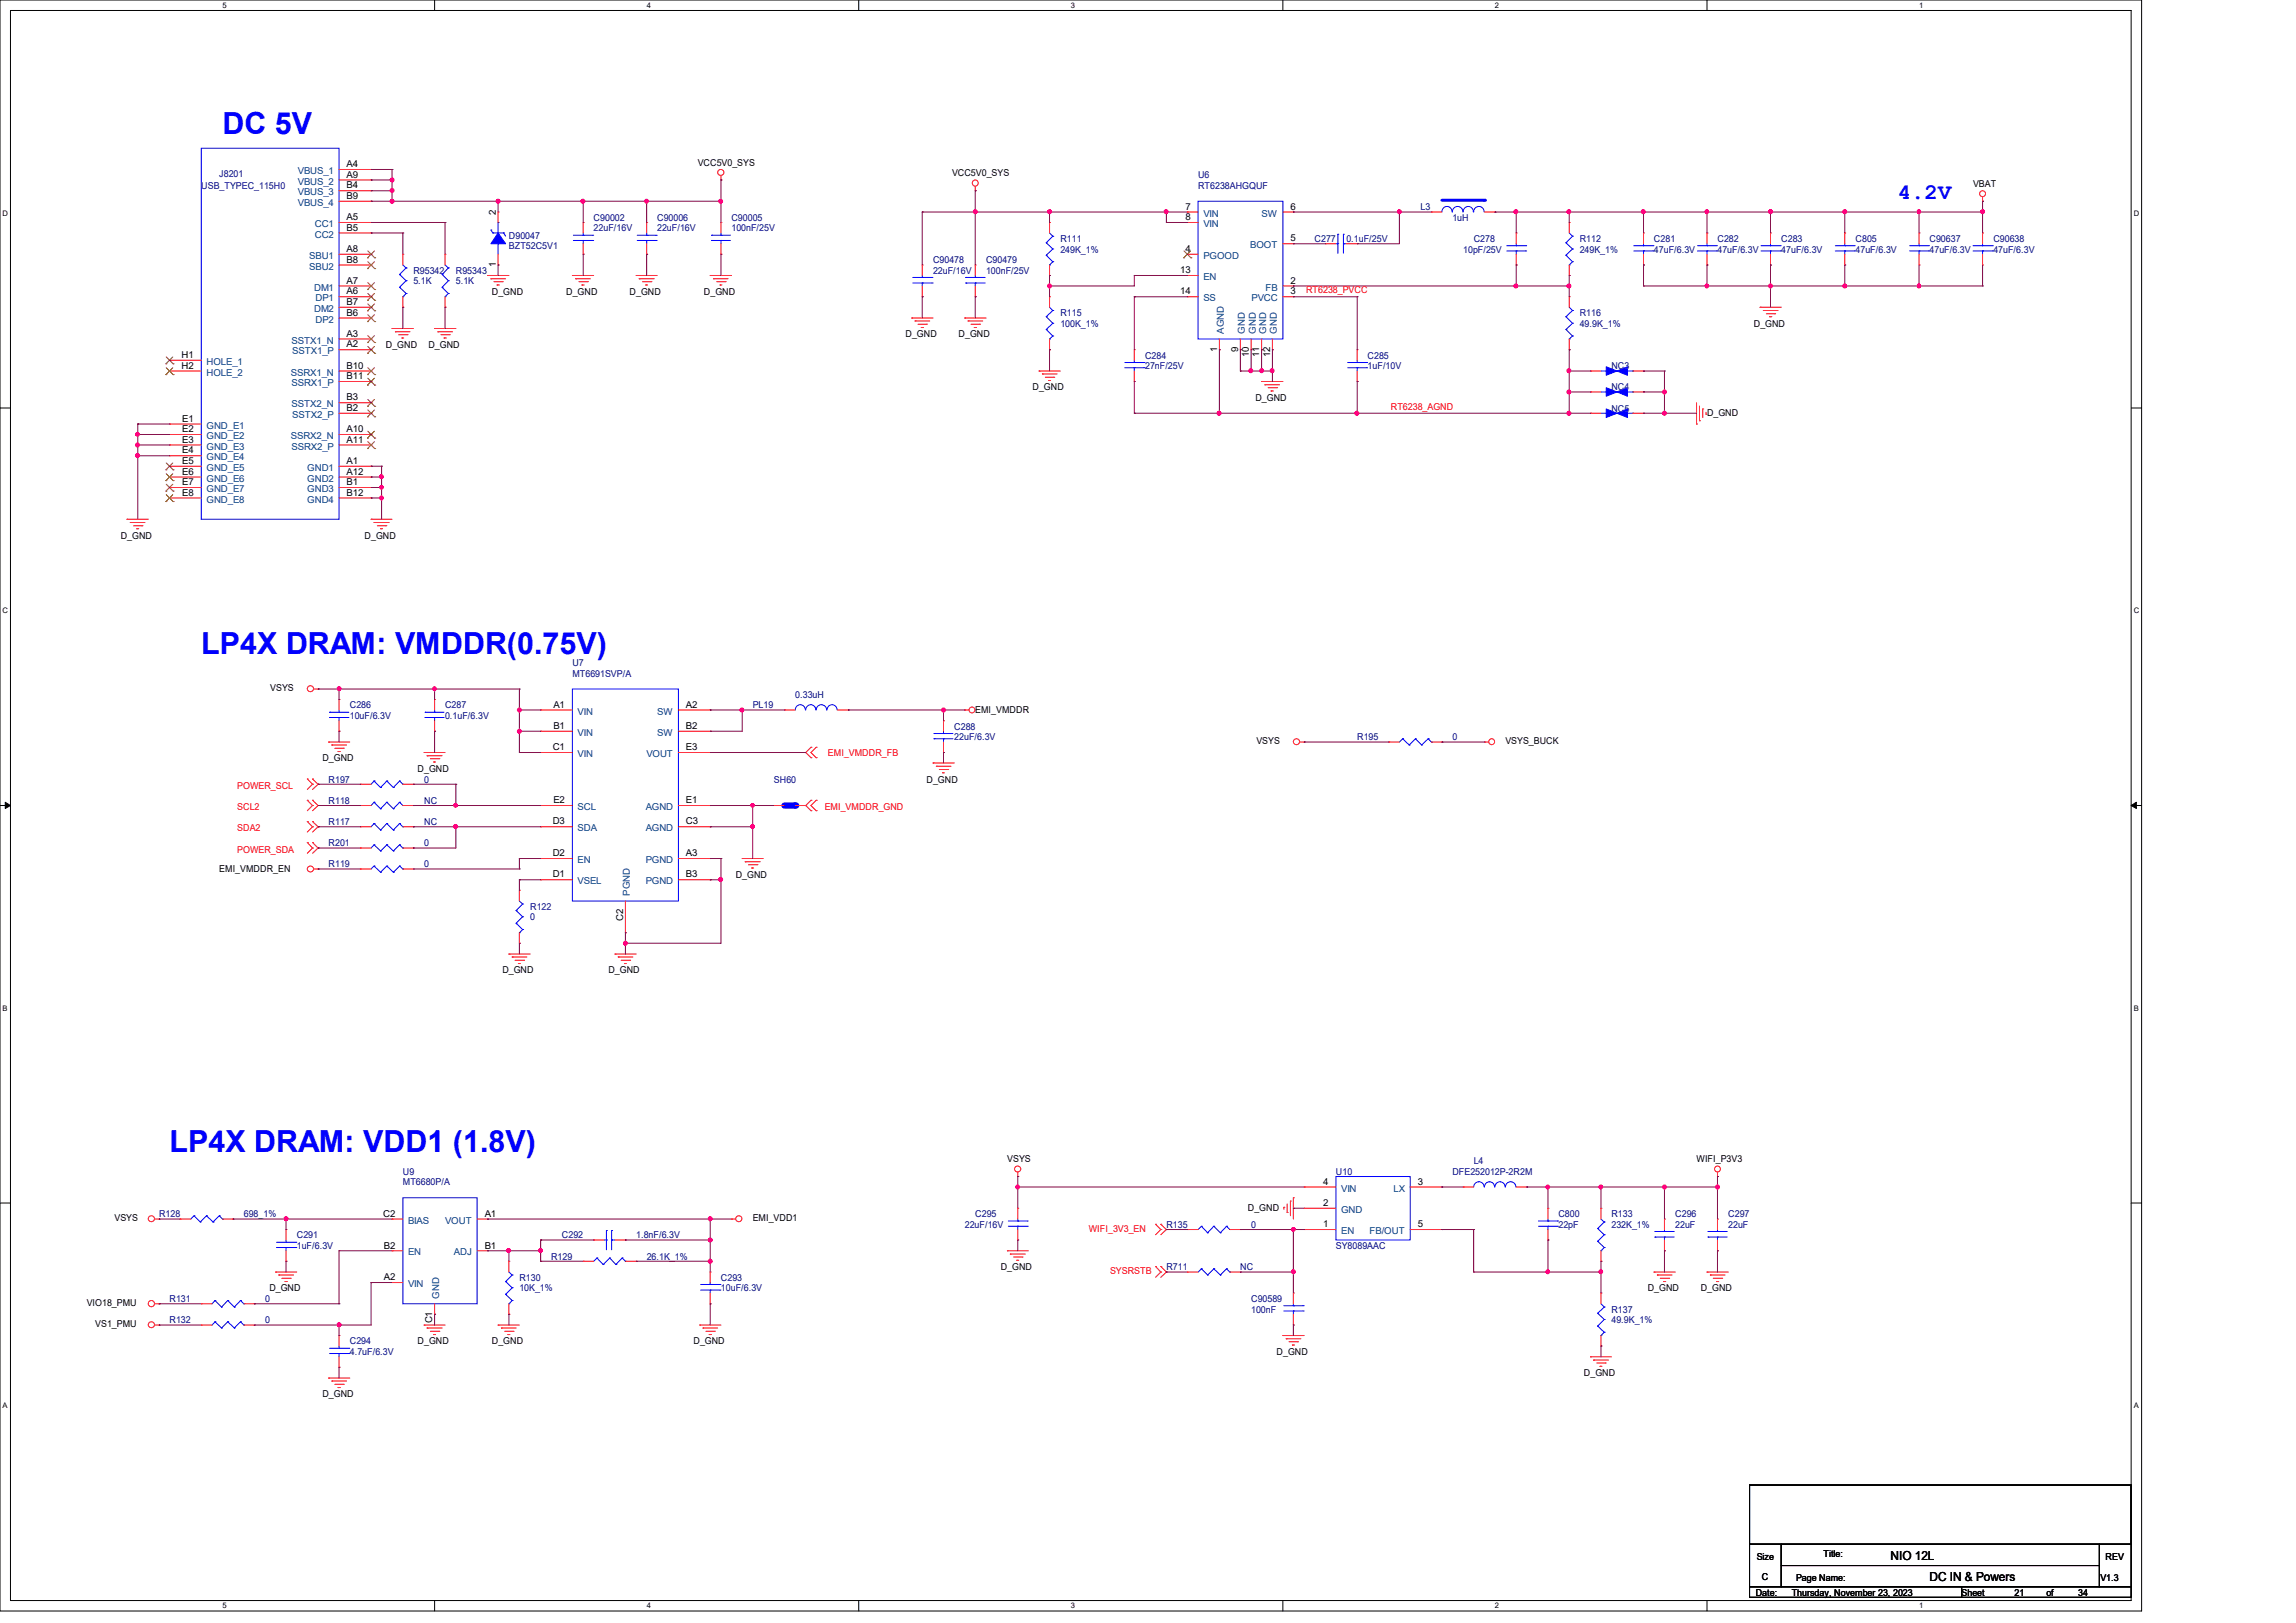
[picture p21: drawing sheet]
<svg xmlns="http://www.w3.org/2000/svg" width="297mm" height="210mm" viewBox="0 0 297 210" stroke-linecap="round" stroke-linejoin="round" font-family="sans-serif">
<defs><g id="words">
<g font-size="3.9" fill="#00f">
<text x="28.8" y="17.4">DC 5V</text>
<text x="26" y="84.6">LP4X DRAM: VMDDR(0.75V)</text>
<text x="21.9" y="149.1">LP4X DRAM: VDD1 (1.8V)</text>
</g>
<text font-size="2.9" fill="#00f" x="245.5" y="25.7">4.2V</text>
<g font-size="1.6">
<text x="244.6" y="201.8">NIO 12L</text>
<text x="249.6" y="204.6">DC IN &amp; Powers</text>
</g>
<g font-size="1.2" fill="#00007f">
<text x="28.4" y="22.9">J8201</text>
<text x="155" y="23.1">U6</text>
<text x="26" y="24.4">USB_TYPEC_115H0</text>
<text x="76.8" y="28.6">C90002</text>
<text x="76.8" y="29.9">22uF/16V</text>
<text x="85" y="28.6">C90006</text>
<text x="85" y="29.9">22uF/16V</text>
<text x="94.6" y="28.6">C90005</text>
<text x="94.6" y="29.9">100nF/25V</text>
<text x="155" y="24.4">RT6238AHGQUF</text>
<text x="183.8" y="27.2">L3</text>
<text x="187.9" y="28.6">1uH</text>
<text x="53.5" y="35.4">R95342</text>
<text x="59" y="35.4">R95343</text>
<text x="65.8" y="30.9">D90047</text>
<text x="65.8" y="32.3">BZT52C5V1</text>
<text x="120.7" y="34">C90478</text>
<text x="120.7" y="35.4">22uF/16V</text>
<text x="127.6" y="34">C90479</text>
<text x="127.6" y="35.4">100nF/25V</text>
<text x="137.2" y="31.3">R111</text>
<text x="137.2" y="32.7">249K_1%</text>
<text x="170.1" y="31.3">C277</text>
<text x="174.2" y="31.3">0.1uF/25V</text>
<text x="189.3" y="32.7">10pF/25V</text>
<text x="190.6" y="31.3">C278</text>
<text x="204.3" y="31.3">R112</text>
<text x="204.3" y="32.7">249K_1%</text>
<text x="214" y="31.3">C281</text>
<text x="214" y="32.7">47uF/6.3V</text>
<text x="222.2" y="31.3">C282</text>
<text x="222.2" y="32.7">47uF/6.3V</text>
<text x="230.4" y="31.3">C283</text>
<text x="230.4" y="32.7">47uF/6.3V</text>
<text x="240" y="31.3">C805</text>
<text x="240" y="32.7">47uF/6.3V</text>
<text x="249.6" y="31.3">C90637</text>
<text x="249.6" y="32.7">47uF/6.3V</text>
<text x="257.9" y="31.3">C90638</text>
<text x="257.9" y="32.7">47uF/6.3V</text>
<text x="53.5" y="36.8">5.1K</text>
<text x="59" y="36.8">5.1K</text>
<text x="137.2" y="40.9">R115</text>
<text x="204.3" y="40.9">R116</text>
<text x="137.2" y="42.3">100K_1%</text>
<text x="148.1" y="46.4">C284</text>
<text x="148.1" y="47.8">27nF/25V</text>
<text x="176.9" y="46.4">C285</text>
<text x="176.9" y="47.8">1uF/10V</text>
<text x="204.3" y="42.3">49.9K_1%</text>
<text x="208.4" y="47.8">NC3</text>
<text x="208.4" y="53.3">NC5</text>
<text x="208.4" y="50.5">NC4</text>
<text x="74" y="86.1">U7</text>
<text x="74" y="87.5">MT6691SVP/A</text>
<text x="45.3" y="91.7">C286</text>
<text x="45.3" y="93">10uF/6.3V</text>
<text x="57.6" y="91.7">C287</text>
<text x="57.6" y="93">0.1uF/6.3V</text>
<text x="97.4" y="91.7">PL19</text>
<text x="102.9" y="90.3">0.33uH</text>
<text x="123.4" y="94.4">C288</text>
<text x="123.4" y="95.8">22uF/6.3V</text>
<text x="175.6" y="95.8">R195</text>
<text x="187.9" y="95.8">0</text>
<text x="42.5" y="101.3">R197</text>
<text x="54.9" y="101.3">0</text>
<text x="100.1" y="101.3">SH60</text>
<text x="42.5" y="104">R118</text>
<text x="42.5" y="106.7">R117</text>
<text x="54.9" y="104">NC</text>
<text x="54.9" y="106.7">NC</text>
<text x="42.5" y="109.5">R201</text>
<text x="42.5" y="112.2">R119</text>
<text x="54.9" y="109.5">0</text>
<text x="54.9" y="112.2">0</text>
<text x="68.6" y="117.7">R122</text>
<text x="68.6" y="119.1">0</text>
<text x="52.1" y="152">U9</text>
<text x="52.1" y="153.4">MT6680P/A</text>
<text x="172.8" y="152">U10</text>
<text x="187.9" y="152">DFE252012P-2R2M</text>
<text x="190.6" y="150.6">L4</text>
<text x="20.6" y="157.5">R128</text>
<text x="31.5" y="157.5">698_1%</text>
<text x="38.4" y="160.2">C291</text>
<text x="38.4" y="161.6">1uF/6.3V</text>
<text x="72.7" y="160.2">C292</text>
<text x="82.3" y="160.2">1.8nF/6.3V</text>
<text x="124.8" y="158.9">22uF/16V</text>
<text x="126.2" y="157.5">C295</text>
<text x="150.9" y="158.9">R135</text>
<text x="161.8" y="158.9">0</text>
<text x="172.8" y="161.6">SY8089AAC</text>
<text x="201.6" y="157.5">C800</text>
<text x="201.6" y="158.9">22pF</text>
<text x="208.4" y="157.5">R133</text>
<text x="208.4" y="158.9">232K_1%</text>
<text x="216.7" y="157.5">C296</text>
<text x="216.7" y="158.9">22uF</text>
<text x="223.6" y="157.5">C297</text>
<text x="223.6" y="158.9">22uF</text>
<text x="67.2" y="165.7">R130</text>
<text x="67.2" y="167.1">10K_1%</text>
<text x="71.3" y="163">R129</text>
<text x="83.7" y="163">26.1K_1%</text>
<text x="93.3" y="165.7">C293</text>
<text x="93.3" y="167.1">10uF/6.3V</text>
<text x="150.9" y="164.3">R711</text>
<text x="160.4" y="164.3">NC</text>
<text x="21.9" y="168.4">R131</text>
<text x="21.9" y="171.2">R132</text>
<text x="34.3" y="168.4">0</text>
<text x="34.3" y="171.2">0</text>
<text x="45.3" y="173.9">C294</text>
<text x="161.8" y="168.4">C90589</text>
<text x="161.8" y="169.8">100nF</text>
<text x="208.4" y="169.8">R137</text>
<text x="208.4" y="171.2">49.9K_1%</text>
<text x="45.3" y="175.3">4.7uF/6.3V</text>
</g>
<g font-size="1.2" fill="#003f7f">
<text x="38.5" y="22.5">VBUS_1</text>
<text x="38.5" y="23.9">VBUS_2</text>
<text x="38.5" y="26.6">VBUS_4</text>
<text x="38.5" y="25.3">VBUS_3</text>
<text x="40.7" y="29.4">CC1</text>
<text x="155.7" y="28">VIN</text>
<text x="155.7" y="29.4">VIN</text>
<text x="163.2" y="28">SW</text>
<text x="40" y="33.5">SBU1</text>
<text x="40" y="34.9">SBU2</text>
<text x="40.7" y="30.7">CC2</text>
<text x="155.7" y="33.5">PGOOD</text>
<text x="161.7" y="32.1">BOOT</text>
<text x="40.6" y="37.6">DM1</text>
<text x="40.6" y="40.3">DM2</text>
<text x="40.8" y="39">DP1</text>
<text x="40.8" y="41.7">DP2</text>
<text x="155.7" y="39">SS</text>
<text x="155.7" y="36.2">EN</text>
<text x="161.9" y="39">PVCC</text>
<text x="163.7" y="37.6">FB</text>
<text x="26.7" y="47.2">HOLE_1</text>
<text x="37.7" y="44.5">SSTX1_N</text>
<text x="37.8" y="45.8">SSTX1_P</text>
<text x="158.3" y="43.2" transform="rotate(-90 158.3 43.2)">AGND</text>
<text x="161" y="43.2" transform="rotate(-90 161 43.2)">GND</text>
<text x="162.4" y="43.2" transform="rotate(-90 162.4 43.2)">GND</text>
<text x="163.8" y="43.2" transform="rotate(-90 163.8 43.2)">GND</text>
<text x="165.2" y="43.2" transform="rotate(-90 165.2 43.2)">GND</text>
<text x="26.7" y="48.6">HOLE_2</text>
<text x="37.6" y="48.6">SSRX1_N</text>
<text x="37.7" y="50">SSRX1_P</text>
<text x="37.7" y="52.7">SSTX2_N</text>
<text x="26.7" y="55.5">GND_E1</text>
<text x="26.7" y="56.8">GND_E2</text>
<text x="26.7" y="58.2">GND_E3</text>
<text x="26.7" y="59.6">GND_E4</text>
<text x="37.6" y="56.8">SSRX2_N</text>
<text x="37.7" y="58.2">SSRX2_P</text>
<text x="37.8" y="54.1">SSTX2_P</text>
<text x="26.7" y="60.9">GND_E5</text>
<text x="26.7" y="62.3">GND_E6</text>
<text x="26.7" y="63.7">GND_E7</text>
<text x="26.7" y="65">GND_E8</text>
<text x="39.8" y="60.9">GND1</text>
<text x="39.8" y="62.3">GND2</text>
<text x="39.8" y="65">GND4</text>
<text x="39.8" y="63.7">GND3</text>
<text x="74.7" y="92.5">VIN</text>
<text x="74.7" y="95.2">VIN</text>
<text x="85" y="95.2">SW</text>
<text x="85" y="92.5">SW</text>
<text x="74.7" y="98">VIN</text>
<text x="83.6" y="98">VOUT</text>
<text x="74.7" y="107.6">SDA</text>
<text x="74.7" y="104.8">SCL</text>
<text x="83.5" y="107.6">AGND</text>
<text x="83.5" y="104.8">AGND</text>
<text x="74.7" y="111.7">EN</text>
<text x="83.5" y="111.7">PGND</text>
<text x="74.7" y="114.4">VSEL</text>
<text x="81.5" y="115.9" transform="rotate(-90 81.5 115.9)">PGND</text>
<text x="83.5" y="114.4">PGND</text>
<text x="173.5" y="154.2">VIN</text>
<text x="180.3" y="154.2">LX</text>
<text x="52.8" y="158.3">BIAS</text>
<text x="57.6" y="158.3">VOUT</text>
<text x="173.5" y="159.7">EN</text>
<text x="173.5" y="156.9">GND</text>
<text x="177.2" y="159.7">FB/OUT</text>
<text x="52.8" y="166.5">VIN</text>
<text x="52.8" y="162.4">EN</text>
<text x="58.7" y="162.4">ADJ</text>
<text x="56.8" y="168" transform="rotate(-90 56.8 168)">GND</text>
</g>
<g font-size="1.2">
<text x="44.8" y="21.6">A4</text>
<text x="44.8" y="23">A9</text>
<text x="90.3" y="21.4">VCC5V0_SYS</text>
<text x="123.1" y="22.8">VCC5V0_SYS</text>
<text x="44.8" y="28.5">A5</text>
<text x="44.8" y="25.7">B9</text>
<text x="44.8" y="29.8">B5</text>
<text x="44.8" y="24.4">B4</text>
<text x="64.1" y="27.8" transform="rotate(-90 64.1 27.8)">2</text>
<text x="153.3" y="27.1">7</text>
<text x="153.3" y="28.5">8</text>
<text x="166.9" y="27.1">6</text>
<text x="255.2" y="24.2">VBAT</text>
<text x="44.8" y="32.6">A8</text>
<text x="44.8" y="34">B8</text>
<text x="64.1" y="34.5" transform="rotate(-90 64.1 34.5)">1</text>
<text x="152.7" y="35.3">13</text>
<text x="153.3" y="32.6">4</text>
<text x="166.9" y="31.2">5</text>
<text x="44.8" y="38.1">A6</text>
<text x="44.8" y="36.7">A7</text>
<text x="44.8" y="39.5">B7</text>
<text x="44.8" y="40.9">B6</text>
<text x="63.6" y="38.1">D_GND</text>
<text x="73.2" y="38.1">D_GND</text>
<text x="81.4" y="38.1">D_GND</text>
<text x="91.1" y="38.1">D_GND</text>
<text x="152.7" y="38.1">14</text>
<text x="166.9" y="38.1">3</text>
<text x="166.9" y="36.7">2</text>
<text x="23.5" y="46.3">H1</text>
<text x="23.5" y="47.7">H2</text>
<text x="44.8" y="45">A2</text>
<text x="44.8" y="43.6">A3</text>
<text x="44.8" y="47.7">B10</text>
<text x="49.9" y="45">D_GND</text>
<text x="55.4" y="45">D_GND</text>
<text x="117.1" y="43.6">D_GND</text>
<text x="124" y="43.6">D_GND</text>
<text x="157.4" y="45.5" transform="rotate(-90 157.4 45.5)">1</text>
<text x="160.1" y="45.5" transform="rotate(-90 160.1 45.5)">9</text>
<text x="161.5" y="46.2" transform="rotate(-90 161.5 46.2)">10</text>
<text x="162.9" y="46.2" transform="rotate(-90 162.9 46.2)">11</text>
<text x="164.3" y="46.2" transform="rotate(-90 164.3 46.2)">12</text>
<text x="226.9" y="42.3">D_GND</text>
<text x="44.8" y="49.1">B11</text>
<text x="44.8" y="51.8">B3</text>
<text x="44.8" y="53.2">B2</text>
<text x="133.6" y="50.5">D_GND</text>
<text x="162.4" y="51.9">D_GND</text>
<text x="220.8" y="53.8">D_GND</text>
<text x="23.6" y="54.6">E1</text>
<text x="23.6" y="55.9">E2</text>
<text x="23.6" y="57.3">E3</text>
<text x="23.6" y="58.7">E4</text>
<text x="44.8" y="55.9">A10</text>
<text x="44.8" y="57.3">A11</text>
<text x="23.6" y="60">E5</text>
<text x="23.6" y="61.4">E6</text>
<text x="23.6" y="62.8">E7</text>
<text x="23.6" y="64.1">E8</text>
<text x="44.8" y="60">A1</text>
<text x="44.8" y="61.4">A12</text>
<text x="44.8" y="64.1">B12</text>
<text x="44.8" y="62.8">B1</text>
<text x="15.6" y="69.7">D_GND</text>
<text x="47.2" y="69.7">D_GND</text>
<text x="35" y="89.5">VSYS</text>
<text x="71.6" y="91.6">A1</text>
<text x="71.6" y="94.3">B1</text>
<text x="88.7" y="94.3">B2</text>
<text x="88.7" y="91.6">A2</text>
<text x="126.2" y="92.2">EMI_VMDDR</text>
<text x="41.7" y="98.5">D_GND</text>
<text x="54" y="99.9">D_GND</text>
<text x="71.5" y="97.1">C1</text>
<text x="88.7" y="97.1">E3</text>
<text x="119.8" y="101.3">D_GND</text>
<text x="162.5" y="96.3">VSYS</text>
<text x="194.7" y="96.3">VSYS_BUCK</text>
<text x="71.5" y="106.7">D3</text>
<text x="71.6" y="103.9">E2</text>
<text x="88.7" y="106.7">C3</text>
<text x="88.7" y="103.9">E1</text>
<text x="28.4" y="112.8">EMI_VMDDR_EN</text>
<text x="71.5" y="113.5">D1</text>
<text x="71.5" y="110.8">D2</text>
<text x="88.7" y="110.8">A3</text>
<text x="88.7" y="113.5">B3</text>
<text x="95.2" y="113.6">D_GND</text>
<text x="80.6" y="119.1" transform="rotate(-90 80.6 119.1)">C2</text>
<text x="65" y="125.9">D_GND</text>
<text x="78.7" y="125.9">D_GND</text>
<text x="130.3" y="150.4">VSYS</text>
<text x="171.2" y="153.3">4</text>
<text x="183.4" y="153.3">3</text>
<text x="219.5" y="150.4">WIFI_P3V3</text>
<text x="14.8" y="158">VSYS</text>
<text x="49.6" y="157.4">C2</text>
<text x="49.7" y="161.5">B2</text>
<text x="62.7" y="157.4">A1</text>
<text x="62.7" y="161.5">B1</text>
<text x="97.4" y="158">EMI_VDD1</text>
<text x="161.4" y="156.7">D_GND</text>
<text x="171.2" y="158.8">1</text>
<text x="171.2" y="156">2</text>
<text x="183.4" y="158.8">5</text>
<text x="34.8" y="167.1">D_GND</text>
<text x="49.7" y="165.7">A2</text>
<text x="129.5" y="164.3">D_GND</text>
<text x="213.1" y="167.1">D_GND</text>
<text x="220" y="167.1">D_GND</text>
<text x="11.2" y="169">VIO18_PMU</text>
<text x="12.3" y="171.7">VS1_PMU</text>
<text x="54" y="173.9">D_GND</text>
<text x="55.9" y="171.2" transform="rotate(-90 55.9 171.2)">C1</text>
<text x="63.6" y="173.9">D_GND</text>
<text x="89.7" y="173.9">D_GND</text>
<text x="165.1" y="175.3">D_GND</text>
<text x="204.9" y="178.1">D_GND</text>
<text x="41.7" y="180.8">D_GND</text>
<text x="227.2" y="201.8">Size</text>
<text x="235.9" y="201.5">Title:</text>
<text x="272.4" y="201.8">REV</text>
<text x="227.1" y="206.5">Date:</text>
<text x="227.9" y="204.4">C</text>
<text x="231.8" y="206.5">Thursday, November 23, 2023</text>
<text x="232.3" y="204.6">Page Name:</text>
<text x="253.7" y="206.5">Sheet</text>
<text x="260.6" y="206.5">21</text>
<text x="264.7" y="206.5">of</text>
<text x="268.8" y="206.5">34</text>
<text x="271.7" y="204.6">V1.3</text>
</g>
<g font-size="1.2" fill="#f00">
<text x="169" y="37.9">RT6238_PVCC</text>
<text x="179.9" y="53">RT6238_AGND</text>
<text x="107.1" y="97.8">EMI_VMDDR_FB</text>
<text x="30.7" y="104.8">SCL2</text>
<text x="30.7" y="107.6">SDA2</text>
<text x="30.7" y="102.1">POWER_SCL</text>
<text x="106.7" y="104.8">EMI_VMDDR_GND</text>
<text x="30.7" y="110.3">POWER_SDA</text>
<text x="140.8" y="159.4">WIFI_3V3_EN</text>
<text x="143.6" y="164.9">SYSRSTB</text>
</g>
<g font-size="1">
<text x="28.8" y="1">5</text>
<text x="83.7" y="1">4</text>
<text x="138.5" y="1">3</text>
<text x="193.4" y="1">2</text>
<text x="248.2" y="1">1</text>
<text x=".3" y="27.9">D</text>
<text x="276" y="27.9">D</text>
<text x=".3" y="79.4">C</text>
<text x="276" y="79.4">C</text>
<text x=".3" y="130.8">B</text>
<text x="276" y="130.8">B</text>
<text x=".3" y="182.2">A</text>
<text x="276" y="182.2">A</text>
<text x="28.8" y="208.1">5</text>
<text x="83.7" y="208.1">4</text>
<text x="138.5" y="208.1">3</text>
<text x="193.4" y="208.1">2</text>
<text x="248.2" y="208.1">1</text>
</g>
</g></defs>
<g fill="none" stroke="#000" stroke-width=".13">
<path d="M0 0h277v208.5h-277zM1.4 1.4h274.3v205.7h-274.3zM56.2 0v1.4M111.1 0v1.4M165.9 0v1.4M220.8 0v1.4M0 52.8h1.4M275.7 52.8h1.3M0 104.2h1.4M.7 103.8l.7 .4-.7 .4zM275.7 104.2l.7-.4v.8zM275.7 104.2h1.3"/>
<path d="M0 155.7h1.4M275.7 155.7h1.3M226.3 192.2h49.4v7.6h-49.4zM226.3 199.8h4.1v5.5h-4.1zM230.4 199.8h41.2v2.8h-41.2zM271.6 199.8h4.1v5.5h-4.1zM56.2 207.1v1.4M111.1 207.1v1.4M165.9 207.1v1.4M220.8 207.1v1.4M226.3 205.3h27.4v1.4h-27.4zM230.4 202.6h41.2v2.7h-41.2z"/>
<path d="M253.7 205.3h22v1.4h-22z"/>
</g>
<path d="M.7 103.8l.7 .4-.7 .4zM275.7 104.2l.7-.4v.8z" fill="#000"/>
<g fill="none" stroke="#f00" stroke-width=".13">
<path d="M43.9 39.8h4.1M43.9 21.9h4.1M43.9 28.8h4.1M43.9 38.4h4.1M43.9 37h4.1M43.9 32.9h4.1M43.9 23.3h4.1M43.9 26h4.1M43.9 34.3h4.1M43.9 30.1h4.1M43.9 24.7h4.1M48 21.9h.1"/>
<path d="M48 28.8h.1M48 38.4h.1M48 37h.1M48 32.9h.1M48 23.3h.1M48 26h.1M48 34.3h.1M48 39.8h.1M48 30.1h.1M48 24.7h.1M63.1 35.6h.1M63.1 35.6h2.7"/>
<path d="M63.5 36.1h.1M63.5 36.1h1.9M63.9 36.5h1.1M64.3 36.9h.1M64.3 36.9h.3M65 36.5h.1M74 35.6h.1M74 35.6h2.8M74.5 36.1h.1M74.5 36.1h1.9M74.9 36.5h1.1M75.3 36.9h.1"/>
<path d="M75.3 36.9h.3M76 36.5h.1M82.3 35.6h.1M82.3 35.6h2.7M82.7 36.1h.1M82.7 36.1h1.9M83.1 36.5h1.1M83.5 36.9h.1M83.5 36.9h.3M84.2 36.5h.1M91.9 35.6h.1M91.9 35.6h2.7"/>
<path d="M92.3 36.1h.1M92.3 36.1h1.9M92.7 36.5h1.1M93.1 36.9h.1M93.1 36.9h.3M93.3 23.3h.1M93.3 22.7v.6M93.8 36.5h.1M126.2 24.7h.1M126.2 24.1v.6M171.5 31.5h.1M171.5 31.5h1.3"/>
<path d="M174.2 31.5h1.4M175.6 31.5h.1M227.7 39.8h.1M227.7 39.8h2.7M256.5 26h.1M256.5 25.5v.5M21.9 54.9h.1M21.9 56.2h.1M21.9 57.6h.1M21.9 59h.1M21.9 46.6h.1M21.9 48h.1"/>
<path d="M21.9 48h4.1M21.9 56.2h4.1M21.9 57.6h4.1M21.9 54.9h4.1M21.9 59h4.1M21.9 46.6h4.1M43.9 49.4h4.1M43.9 48h4.1M43.9 41.1h4.1M43.9 45.3h4.1M43.9 43.9h4.1M43.9 56.2h4.1"/>
<path d="M43.9 57.6h4.1M43.9 52.1h4.1M43.9 53.5h4.1M48 45.3h.1M48 43.9h.1M48 56.2h.1M48 57.6h.1M48 49.4h.1M48 48h.1M48 41.1h.1M48 52.1h.1M48 53.5h.1"/>
<path d="M50.7 42.5h.1M50.7 42.5h2.8M51.1 42.9h.1M51.1 42.9h1.9M51.6 43.3h1.1M52 43.7h.1M52 43.7h.2M52.7 43.3h.1M56.2 42.5h.1M56.2 42.5h2.8M56.6 42.9h.1M56.6 42.9h1.9"/>
<path d="M57 43.3h1.1M57.4 43.7h.1M57.4 43.7h.3M58.1 43.3h.1M117.9 41.1h.1M117.9 41.1h2.8M118.4 41.5h.1M118.4 41.5h1.9M118.7 42h1.1M119.2 42.4h.1M119.2 42.4h.3M119.8 42h.1"/>
<path d="M124.8 41.1h.1M124.8 41.1h2.8M125.2 41.5h.1M125.2 41.5h1.9M125.6 42h1.1M126 42.4h.1M126 42.4h.3M126.7 42h.1M134.4 48h.1M134.4 48h2.8M134.8 48.4h.1M134.8 48.4h1.9"/>
<path d="M135.2 48.8h1.1M135.6 49.2h.1M135.6 49.2h.3M136.3 48.8h.1M163.2 49.4h.1M163.2 49.4h2.7M163.6 49.8h.1M163.6 49.8h1.9M164 50.2h1.1M164.4 50.6h.1M164.4 50.6h.3M165.1 50.2h.1"/>
<path d="M219.5 54.9h.1M219.5 52.1v2.8M219.8 54.4h.1M219.8 52.5v1.9M220.3 52.9h.1M220.3 52.9v1.1M220.7 53.6h.1M220.7 53.3v.3M228.1 40.2h.1M228.1 40.2h1.9M228.5 40.6h1.1M228.9 41h.1"/>
<path d="M228.9 41h.3M229.6 40.6h.1M16.4 67.2h.1M16.4 67.2h2.8M16.8 67.6h.1M16.8 67.6h2M17.3 68h1.1M17.7 68.4h.1M17.7 68.4h.2M18.4 68h.1M21.9 60.3h.1M21.9 61.7h.1"/>
<path d="M21.9 63.1h.1M21.9 64.4h.1M21.9 60.3h4.1M21.9 61.7h4.1M21.9 64.4h4.1M21.9 63.1h4.1M43.9 60.3h4.1M43.9 61.7h4.1M43.9 64.4h4.1M43.9 63.1h4.1M48 67.2h.1M48 60.3h.1"/>
<path d="M48 61.7h.1M48 64.4h.1M48 63.1h.1M48 67.2h2.7M48.4 67.6h.1M48.4 67.6h1.9M48.8 68h1.1M49.2 68.4h.1M49.2 68.4h.3M49.9 68h.1M40.6 89.2h.5M41.1 89.2h.1"/>
<path d="M42.5 96h.1M42.5 96h2.8M42.9 96.4h.1M42.9 96.4h1.9M43.3 96.8h1.1M43.7 97.2h.1M43.7 97.2h.3M44.4 96.8h.1M54.9 97.4h.1M54.9 97.4h2.7M55.2 97.8h.1M55.2 97.8h2"/>
<path d="M55.7 98.2h1.1M56.1 98.6h.1M56.1 98.6h.2M56.8 98.2h.1M69.9 91.9h.1M69.9 94.6h.1M69.9 97.4h.1M69.9 91.9h4.1M69.9 97.4h4.1M69.9 94.6h4.1M87.8 91.9h4.1M87.8 97.4h4.1"/>
<path d="M87.8 94.6h4.1M91.9 94.6h.1M91.9 91.9h.1M91.9 97.4h.1M104.9 96.7h.1M104.9 98h.1M104.9 96.7l-.7 .7 .7 .6M105.6 98h.1M105.6 96.7h.1M105.6 96.7l-.7 .7 .7 .6M120.7 98.7h.1M120.7 98.7h2.7"/>
<path d="M121.1 99.1h.1M121.1 99.1h1.9M121.5 99.6h1.1M121.9 100h.1M121.9 100h.3M122.6 99.6h.1M124.8 91.9h.1M124.8 91.9h.5M168.1 96h.6M168.7 96h.1M192 96h.1M192 96h.6"/>
<path d="M39.8 103.5h.1M39.8 106.3h.1M39.8 100.8h.1M39.8 109h.1M39.8 103.5l.6 .7M39.8 106.3l.6 .7M39.8 100.8l.6 .7M39.8 109l.6 .7M40.4 104.2h.1M40.4 103.5h.1M40.4 107h.1M40.4 106.3h.1"/>
<path d="M40.4 101.5h.1M40.4 100.8h.1M40.4 109.7h.1M40.4 109h.1M40.4 104.2l-.6 .7M40.4 103.5l.7 .7M40.4 107l-.6 .7M40.4 106.3l.7 .7M40.4 101.5l-.6 .7M40.4 100.8l.7 .7M40.4 109.7l-.6 .7M40.4 109l.7 .7"/>
<path d="M40.6 112.4h.5M41.1 112.4h.1M41.1 104.2h.1M41.1 107h.1M41.1 101.5h.1M41.1 109.7h.1M41.1 104.2l-.7 .7M41.1 107l-.7 .7M41.1 101.5l-.7 .7M41.1 109.7l-.7 .7M69.9 113.8h.1M69.9 107h.1"/>
<path d="M69.9 104.2h.1M69.9 111.1h.1M69.9 111.1h4.1M69.9 113.8h4.1M69.9 107h4.1M69.9 104.2h4.1M80.9 116.6v4.1M87.8 111.1h4.1M87.8 113.8h4.1M87.8 107h4.1M87.8 104.2h4.1M91.9 107h.1"/>
<path d="M91.9 104.2h.1M91.9 111.1h.1M91.9 113.8h.1M96 111.1h.1M96 111.1h2.7M96.4 111.5h.1M96.4 111.5h1.9M96.8 111.9h1.1M97.2 112.3h.1M97.2 112.3h.3M97.9 111.9h.1M104.9 104.9h.1"/>
<path d="M104.9 103.5h.1M104.9 103.5l-.7 .7 .7 .7M105.6 103.5h.1M105.6 104.9h.1M105.6 103.5l-.7 .7 .7 .7M65.8 123.4h.1M65.8 123.4h2.8M66.3 123.8h.1M66.3 123.8h1.9M66.6 124.2h1.1M67.1 124.7h.1M67.1 124.7h.2"/>
<path d="M67.7 124.2h.1M79.5 123.4h.1M79.5 123.4h2.8M80 123.8h.1M80 123.8h1.9M80.3 124.2h1.1M80.8 124.7h.1M80.8 124.7h.2M80.9 120.7h.1M81.4 124.2h.1M20 157.7h.6M20.6 157.7h.1"/>
<path d="M94.6 157.7h.1M94.6 157.7h.6M131.7 152.2h.1M131.7 151.7v.5M149.5 158.4h.1M149.5 158.4l.7 .7M150.2 159.1h.1M150.2 158.4h.1M150.2 159.1l-.7 .7M150.2 158.4l.7 .7M150.9 159.1h.1M150.9 159.1l-.7 .7"/>
<path d="M166.1 156.2h.1M166.1 156.2v.3M166.5 156.9h.1M166.5 155.8v1.1M166.9 155.4h.1M166.9 155.4v1.9M167.3 155h.1M167.3 155v2.7M222.2 152.2h.1M222.2 151.7v.5M20 171.5h.6M20 168.7h.6"/>
<path d="M20.6 171.5h.1M20.6 168.7h.1M35.6 164.6h.1M35.6 164.6h2.8M36.1 165h.1M36.1 165h1.9M36.4 165.4h1.1M36.9 165.8h.1M36.9 165.8h.3M37.5 165.4h.1M42.5 178.3h.1M42.5 178.3h2.8"/>
<path d="M42.9 178.7h.1M42.9 178.7h1.9M43.3 179.1h1.1M43.7 179.5h.1M43.7 179.5h.3M44.4 179.1h.1M54.9 171.5h.1M54.9 171.5h2.7M55.2 171.8h.1M55.2 171.8h2M55.7 172.3h1.1M56.1 172.7h.1"/>
<path d="M56.1 172.7h.2M56.8 172.3h.1M64.4 171.5h.1M64.4 171.5h2.8M64.9 171.8h.1M64.9 171.8h1.9M65.3 172.3h1.1M65.7 172.7h.1M65.7 172.7h.3M66.4 172.3h.1M90.5 171.5h.1M90.5 171.5h2.8"/>
<path d="M90.9 171.8h.1M90.9 171.8h1.9M91.3 172.3h1.1M91.7 172.7h.1M91.7 172.7h.3M92.4 172.3h.1M130.3 161.8h.1M130.3 161.8h2.7M130.7 162.3h.1M130.7 162.3h1.9M131.1 162.6h1.1M131.5 163.1h.1"/>
<path d="M131.5 163.1h.3M132.2 162.6h.1M149.5 163.9h.1M149.5 163.9l.7 .7M150.2 164.6h.1M150.2 163.9h.1M150.2 164.6l-.7 .7M150.2 163.9l.7 .7M150.9 164.6h.1M150.9 164.6l-.7 .7M165.9 172.8h.1M165.9 172.8h2.8"/>
<path d="M166.4 173.2h.1M166.4 173.2h1.9M166.8 173.6h1.1M167.2 174h.1M167.2 174h.3M167.9 173.6h.1M205.7 175.6h.1M205.7 175.6h2.7M206.1 176h.1M206.1 176h2M206.5 176.4h1.1M207 176.8h.1"/>
<path d="M207 176.8h.2M207.6 176.4h.1M214 164.6h.1M214 164.6h2.7M214.4 165h.1M214.4 165h1.9M214.8 165.4h1.1M215.2 165.8h.1M215.2 165.8h.3M215.9 165.4h.1M220.8 164.6h.1M220.8 164.6h2.8"/>
<path d="M221.2 165h.1M221.2 165h1.9M221.6 165.4h1.1M222 165.8h.1M222 165.8h.3M222.7 165.4h.1"/>
<circle cx="93.2" cy="22.3" r=".39"/>
<circle cx="126.1" cy="23.7" r=".39"/>
<circle cx="256.5" cy="25.1" r=".38"/>
<circle cx="40.2" cy="89.1" r=".39"/>
<circle cx="125.7" cy="91.9" r=".38"/>
<circle cx="167.7" cy="96" r=".39"/>
<circle cx="193" cy="96" r=".38"/>
<circle cx="40.2" cy="112.4" r=".39"/>
<circle cx="19.6" cy="157.7" r=".39"/>
<circle cx="95.6" cy="157.7" r=".39"/>
<circle cx="131.6" cy="151.3" r=".39"/>
<circle cx="222.2" cy="151.3" r=".38"/>
<circle cx="19.6" cy="168.7" r=".4"/>
<circle cx="19.6" cy="171.4" r=".39"/>
</g>
<path d="M26 19.2h17.9v48h-17.9zM172.8 31.5h.3M173.1 31.5h.1M173.1 30.3h.1M173.1 30.3v2.5M173.8 30.3h.1M173.8 31.5h.1M173.8 31.5h.4M173.8 30.3v2.5M74 89.2h13.8v27.4h-13.8z" fill="none" stroke="#00f" stroke-width=".13"/>
<g fill="none" stroke="#7f3f00" stroke-width=".13">
<path d="M47.5 38.9h.1M47.5 37.5h.1M47.5 33.4h.1M47.5 34.8h.1M47.6 38l.9 .9M47.6 36.6l.9 .9M47.6 32.5l.9 .9M47.6 33.9l.9 .9M47.6 39.3l.9 .9M48.4 38l-.9 .9M48.4 36.6l-.9 .9M48.4 32.5l-.9 .9"/>
<path d="M48.4 33.9l-.9 .9M48.4 39.3l-.9 .9M48.5 38.9h.1M48.5 37.5h.1M48.5 33.4h.1M48.5 34.8h.1M21.5 47.1h.1M21.5 48.5h.1M21.5 59.9l.9 .9M21.5 46.2l.9 .9M21.5 47.6l.9 .9M22.4 59.9l-.9 .9"/>
<path d="M22.4 46.2l-.9 .9M22.4 47.6l-.9 .9M22.4 47.1h.1M22.4 48.5h.1M47.5 45.7h.1M47.5 44.3h.1M47.5 56.7h.1M47.5 58h.1M47.5 49.8h.1M47.5 48.5h.1M47.5 40.2h.1M47.5 41.6h.1"/>
<path d="M47.5 52.6h.1M47.5 53.9h.1M47.6 44.8l.9 .9M47.6 43.4l.9 .9M47.6 55.8l.9 .9M47.6 57.2l.9 .8M47.6 48.9l.9 .9M47.6 47.6l.9 .9M47.6 40.7l.9 .9M47.6 51.7l.9 .9M47.6 53l.9 .9M48.4 44.8l-.9 .9"/>
<path d="M48.4 43.4l-.9 .9M48.4 55.8l-.9 .9M48.4 57.2l-.9 .8M48.4 48.9l-.9 .9M48.4 47.6l-.9 .9M48.4 40.7l-.9 .9M48.4 51.7l-.9 .9M48.4 53l-.9 .9M48.5 45.7h.1M48.5 44.3h.1M48.5 56.7h.1M48.5 58h.1"/>
<path d="M48.5 49.8h.1M48.5 48.5h.1M48.5 40.2h.1M48.5 41.6h.1M48.5 52.6h.1M48.5 53.9h.1M21.5 60.8h.1M21.5 62.2h.1M21.5 63.5h.1M21.5 64.9h.1M21.5 61.3l.9 .9M21.5 62.7l.9 .8"/>
<path d="M21.5 64l.9 .9M22.4 62.7l-.9 .8M22.4 61.3l-.9 .9M22.4 64l-.9 .9M22.4 60.8h.1M22.4 62.2h.1M22.4 63.5h.1M22.4 64.9h.1"/>
</g>
<path d="M207.8 47.5l1.4 .5-1.4 .6z" fill-rule="evenodd" fill="#00f"/>
<path d="M207.8 47.5l1.4 .5-1.4 .6z" fill="none" stroke="#00f" stroke-width=".13"/>
<path d="M209.2 48l1.3-.5v1.1z" fill-rule="evenodd" fill="#00f"/>
<g fill="none" stroke="#00f" stroke-width=".13">
<path d="M207.1 48h.7M207.8 48h.1M209.2 48l1.3-.5v1.1zM210.5 48h.7M211.2 48h.1M42.6 92.8h.1M42.6 92.2h.1M42.6 92.8h2.5M42.6 92.2h2.5M43.9 92.2h.1M43.9 92.8h.1M43.9 91.9v.3"/>
<path d="M43.9 92.8v.5M55 92.8h.1M55 92.2h.1M55 92.8h2.4M55 92.2h2.4M56.2 92.2h.1M56.2 92.8h.1M56.2 91.9v.3M56.2 92.8v.5M52.1 155h9.6v13.7h-9.6zM130.4 158.7h2.5M130.4 158h2.5"/>
<path d="M131.7 158h.1M131.7 158.7h.1M131.7 157.7v.3M131.7 158.7v.4M132.9 158.7h.1M132.9 158h.1M172.8 152.2h9.6v8.2h-9.6zM42.6 175.1h2.5M42.6 174.5h2.5M43.9 174.5h.1M43.9 175.1h.1M43.9 174.2v.3"/>
<path d="M43.9 175.1v.5M45.1 175.1h.1M45.1 174.5h.1"/>
</g>
<g fill="none" stroke="#f00" stroke-width=".13">
<path d="M205.7 48h.1M205.7 48h1.4M211.2 48h1.4M212.6 48h.1M43.9 94.6h.1M43.9 90.5h.1M43.9 90.5v1.4M43.9 93.3v1.3M56.2 94.6h.1M56.2 90.5h.1M56.2 90.5v1.4M56.2 93.3v1.3"/>
<path d="M50.7 157.7h.1M50.7 157.7h1.4M61.7 157.7h1.4M63.1 157.7h.1M131.7 156.3h.1M131.7 156.3v1.4M131.7 159.1v1.3M168.7 159.1h.1M168.7 156.3h.1M168.7 153.6h.1M168.7 159.1h4.1M168.7 156.3h4.1"/>
<path d="M168.7 153.6h4.1M182.4 159.1h4.1M182.4 153.6h4.1M186.5 153.6h.1M186.5 159.1h.1M43.9 176.9h.1M43.9 172.8h.1M43.9 172.8v1.4M43.9 175.6v1.3M50.7 165.9h.1M50.7 161.8h.1M50.7 161.8h1.4"/>
<path d="M50.7 165.9h1.4M56.2 170.1h.1M56.2 168.7v1.4M61.7 161.8h1.4M63.1 161.8h.1M131.7 160.4h.1"/>
</g>
<path d="M207.8 52.9l1.4 .6-1.4 .5z" fill-rule="evenodd" fill="#00f"/>
<path d="M207.8 52.9l1.4 .6-1.4 .5z" fill="none" stroke="#00f" stroke-width=".13"/>
<path d="M209.2 53.5l1.3-.6v1.1z" fill-rule="evenodd" fill="#00f"/>
<g fill="none" stroke="#00f" stroke-width=".13">
<path d="M63.5 29.8h.1M63.5 29.8l.3 .3M63.8 30.1h.1M63.8 30.1h1.4M64.4 31.5h.1M64.4 28.8h.1M64.4 28.8v1.3M64.4 31.5v1.4M65.2 30.1h.1M65.2 30.1l.2 .5M207.1 53.5h.7M207.8 53.5h.1"/>
<path d="M209.2 53.5l1.3-.6v1.1zM210.5 53.5h.7M211.2 53.5h.1"/>
</g>
<path d="M205.7 53.5h.1M205.7 53.5h1.4M211.2 53.5h1.4M212.6 53.5h.1" fill="none" stroke="#f00" stroke-width=".13"/>
<path d="M64.4 30.1l1 1.4h-1.9z" fill-rule="evenodd" fill="#00f"/>
<g fill="none" stroke="#00f" stroke-width=".13">
<path d="M64.4 30.1l1 1.4h-1.9zM82.4 31.1h2.5M82.4 30.4h2.5M83.7 30.4h.1M83.7 31.1h.1M83.7 30.1v.3M83.7 31.1v.4M84.9 31.1h.1M84.9 30.4h.1M124.9 36.6h.1M124.9 35.9h.1M124.9 36.6h2.5"/>
<path d="M124.9 35.9h2.5M126.2 35.9h.1M126.2 36.6h.1M126.2 35.6v.3M126.2 36.6v.4M135.8 39.8l.4 .4M155 26h10.9v17.9h-10.9zM194.9 32.5h2.5M194.9 31.8h2.5M196.1 31.8h.1M196.1 32.5h.1M196.1 31.5v.3"/>
<path d="M196.1 32.5v.4M197.4 32.5h.1M197.4 31.8h.1M219.6 32.5h2.4M219.6 31.8h2.4M220.8 31.8h.1M220.8 32.5h.1M220.8 31.5v.3M220.8 32.5v.4M222 32.5h.1M222 31.8h.1M135.3 41h.1"/>
<path d="M135.3 42.6h.1M135.3 41l.9 .8M135.3 42.6l.9 .9M135.8 43.9h.1M136.2 40.2h.1M136.2 41.8h.1M136.2 43.5h.1M136.2 40.2l-.9 .8M136.2 41.8l-.9 .8M136.2 43.5l-.4 .4M27.8 168.3h.1M27.8 171h.1"/>
<path d="M27.8 168.3l-.4 .4M27.8 168.3l.9 .8M27.8 171l-.4 .5M27.8 171l.9 .8M28.7 169.1h.1M28.7 171.8h.1M29.5 168.3h.1M29.5 171h.1M29.5 168.3l-.8 .8M29.5 168.3l.8 .8M29.5 171l-.8 .8M29.5 171l.8 .8"/>
<path d="M30.3 169.1h.1M30.3 171.8h.1M31.1 168.3h.1M31.1 171h.1M31.1 168.3l-.8 .8M31.1 168.3l.4 .4M31.1 171l-.8 .8M31.1 171l.4 .5M31.5 168.7h.1M31.5 171.5h.1"/>
</g>
<g fill="none" stroke="#f00" stroke-width=".13">
<path d="M64.4 34.3h.1M64.4 27.4h.1M64.4 27.4v1.4M64.4 32.9v1.4M83.7 28.8h.1M83.7 32.9h.1M83.7 28.8v1.3M83.7 31.5v1.4M126.2 34.3h.1M126.2 38.4h.1M126.2 34.3v1.3M126.2 37v1.4"/>
<path d="M135.8 38.4h.1M135.8 38.4v1.4M153.6 32.9h.1M153.6 38.4h.1M153.6 27.4h.1M153.6 28.8h.1M153.6 35.6h.1M153.6 27.4h1.4M153.6 38.4h1.4M153.6 32.9h1.4M153.6 28.8h1.4M153.6 35.6h1.4"/>
<path d="M165.9 27.4h1.4M165.9 38.4h1.4M165.9 31.5h1.4M165.9 37h1.4M167.3 27.4h.1M167.3 38.4h.1M167.3 31.5h.1M167.3 37h.1M196.1 34.3h.1M196.1 30.1h.1M196.1 30.1v1.4M196.1 32.9v1.4"/>
<path d="M220.8 34.3h.1M220.8 30.1h.1M220.8 30.1v1.4M220.8 32.9v1.4M135.8 45.3h.1M135.8 43.9v1.4M157.7 45.3h.1M157.7 43.9v1.4M160.4 45.3h.1M160.4 43.9v1.4M161.8 45.3h.1M161.8 43.9v1.4"/>
<path d="M163.2 45.3h.1M163.2 43.9v1.4M164.6 45.3h.1M164.6 43.9v1.4M26 168.7h.1M26 171.5h.1M26 168.7h1.4M26 171.5h1.4M31.5 168.7h1.4M31.5 171.5h1.4M32.9 168.7h.1M32.9 171.5h.1"/>
</g>
<path d="M153.1 33.4h.1M153.2 32.5l.9 .9M154 32.5l-.9 .9M154.1 33.4h.1" fill="none" stroke="#7f3f00" stroke-width=".13"/>
<path d="M101.5 104.2h1.4" fill="none" stroke="#00f" stroke-width=".8"/>
<circle cx="102.9" cy="104.2" r=".4" fill="#00f"/>
<g fill="none" stroke="#f00" stroke-width=".13">
<path d="M52.1 32.9h.1M52.1 39.8h.1M52.1 32.9v1.4M52.1 38.4v1.4M75.4 28.8h.1M75.4 32.9h.1M75.4 28.8v1.3M75.4 31.5v1.4M119.3 34.3h.1M119.3 38.4h.1M119.3 34.3v1.3M119.3 37v1.4"/>
<path d="M135.8 28.8h.1M135.8 35.6h.1M135.8 28.8v1.3M135.8 34.3v1.3M203 28.8h.1M203 35.6h.1M203 28.8v1.3M203 34.3v1.3M238.6 34.3h.1M238.6 30.1h.1M238.6 30.1v1.4M238.6 32.9v1.4"/>
<path d="M256.5 34.3h.1M256.5 30.1h.1M256.5 30.1v1.4M256.5 32.9v1.4M175.6 49.4h.1M175.6 45.3h.1M175.6 45.3v1.3M175.6 48v1.4M179.7 96h.1M179.7 96h1.3M185.2 96h1.3M186.5 96h.1"/>
<path d="M46.6 104.2h.1M46.6 104.2h1.4M52.1 104.2h1.4M53.5 104.2h.1M100.1 104.2h.1M100.1 104.2h1.4M102.9 104.2h1.3M104.2 104.2h.1M23.3 157.7h.1M23.3 157.7h1.4M28.8 157.7h1.3M30.1 157.7h.1"/>
<path d="M207.1 156.3h.1M207.1 156.3v1.4M215.3 157.7h.1M215.3 157.7v1.4M65.8 163.2h.1M65.8 170.1h.1M65.8 163.2v1.4M65.8 168.7v1.4M75.4 163.2h.1M75.4 163.2h1.4M80.9 163.2h1.4M82.3 163.2h.1"/>
<path d="M153.6 164.6h.1M153.6 164.6h1.4M159.1 164.6h1.3M160.4 164.6h.1M167.3 167.3h.1M167.3 171.5h.1M167.3 167.3v1.4M167.3 170.1v1.4M207.1 163.2h.1M207.1 161.8v1.4M215.3 161.8h.1M215.3 160.4v1.4"/>
</g>
<g fill="none" stroke="#00f" stroke-width=".13">
<path d="M51.7 35.5h.1M51.7 37.2h.1M51.7 35.5l.8 .8M51.7 37.2l.8 .8M52.1 38.4h.1M52.1 34.3l.4 .4M52.5 34.7h.1M52.5 36.3h.1M52.5 38h.1M52.5 34.7l-.8 .8M52.5 36.3l-.8 .9M52.5 38l-.4 .4"/>
<path d="M74.2 31.1h2.5M74.2 30.4h2.5M75.4 30.4h.1M75.4 31.1h.1M75.4 30.1v.3M75.4 31.1v.4M76.7 31.1h.1M76.7 30.4h.1M118.1 36.6h2.5M118.1 35.9h2.5M119.3 35.9h.1M119.3 36.6h.1"/>
<path d="M119.3 35.6v.3M119.3 36.6v.4M120.6 36.6h.1M120.6 35.9h.1M135.3 31.4h.1M135.3 33h.1M135.3 31.4l.9 .8M135.3 33l.9 .9M135.8 34.3h.1M135.8 30.1l.4 .5M136.2 30.6h.1M136.2 32.2h.1"/>
<path d="M136.2 33.9h.1M136.2 30.6l-.9 .8M136.2 32.2l-.9 .8M136.2 33.9l-.4 .4M187.8 27.4a.66 .66 0 0 0-.6-.7 .66 .66 0 0 0-.7 .7M189.2 27.4a.68 .68 0 0 0-.6-.7 .68 .68 0 0 0-.7 .7M190.6 27.4a.66 .66 0 0 0-.7-.7 .66 .66 0 0 0-.6 .7M192 27.4a.68 .68 0 0 0-.7-.7 .68 .68 0 0 0-.7 .7M202.6 31.4h.1M202.6 33h.1M202.6 31.4l.8 .8M202.6 33l.8 .9"/>
<path d="M203 34.3h.1M203 30.1l.4 .5M203.4 30.6h.1M203.4 32.2h.1M203.4 33.9h.1M203.4 30.6l-.8 .8M203.4 32.2l-.8 .8M203.4 33.9l-.4 .4M237.4 32.5h2.5M237.4 31.8h2.5M238.6 31.8h.1M238.6 32.5h.1"/>
<path d="M238.6 31.5v.3M238.6 32.5v.4M239.9 32.5h.1M239.9 31.8h.1M255.2 32.5h2.5M255.2 31.8h2.5M256.5 31.8h.1M256.5 32.5h.1M256.5 31.5v.3M256.5 32.5v.4M257.7 32.5h.1M257.7 31.8h.1"/>
<path d="M174.3 47.6h2.5M174.3 46.9h2.5M175.6 46.9h.1M175.6 47.6h.1M175.6 46.6v.3M175.6 47.6v.4M176.8 47.6h.1M176.8 46.9h.1M181.4 95.6h.1M181.4 95.6l-.4 .4M181.4 95.6l.9 .8M182.3 96.4h.1"/>
<path d="M183.1 95.6h.1M183.1 95.6l-.8 .8M183.1 95.6l.8 .8M183.9 96.4h.1M184.7 95.6h.1M184.7 95.6l-.8 .8M184.7 95.6l.5 .4M185.2 96h.1M48.4 103.8h.1M48.4 103.8l-.4 .4M48.4 103.8l.8 .8M49.2 104.6h.1"/>
<path d="M50 103.8h.1M50 103.8l-.8 .8M50 103.8l.9 .8M50.9 104.6h.1M51.7 103.8h.1M51.7 103.8l-.8 .8M51.7 103.8l.4 .4M52.1 104.2h.1M25.1 157.3h.1M25.1 157.3l-.4 .4M25.1 157.3l.8 .8M25.9 158.1h.1"/>
<path d="M26.7 157.3h.1M26.7 157.3l-.8 .8M26.7 157.3l.9 .8M27.6 158.1h.1M28.4 157.3h.1M28.4 157.3l-.8 .8M28.4 157.3l.4 .4M28.8 157.7h.1M206.7 159h.1M206.7 159l.8 .8M207.1 157.7l.4 .4M207.5 158.1h.1"/>
<path d="M207.5 159.8h.1M207.5 158.1l-.8 .9M207.5 159.8l-.8 .8M214.1 159.3h.1M214.1 159.3h2.5M215.3 159.3h.1M215.3 159.1v.2M65.4 165.8h.1M65.4 167.5h.1M65.4 165.8l.9 .8M65.4 167.5l.9 .8M65.8 168.7h.1"/>
<path d="M65.8 164.6l.5 .4M66.3 165h.1M66.3 166.6h.1M66.3 168.3h.1M66.3 165l-.9 .8M66.3 166.6l-.9 .9M66.3 168.3l-.5 .4M77.2 162.8h.1M77.2 162.8l-.4 .4M77.2 162.8l.8 .8M78 163.6h.1M78.9 162.8h.1"/>
<path d="M78.9 162.8l-.9 .8M78.9 162.8l.8 .8M79.7 163.6h.1M80.5 162.8h.1M80.5 162.8l-.8 .8M80.5 162.8l.4 .4M80.9 163.2h.1M155.4 164.2h.1M155.4 164.2l-.4 .4M155.4 164.2l.8 .8M156.2 165h.1M157 164.2h.1"/>
<path d="M157 164.2l-.8 .8M157 164.2l.9 .8M157.9 165h.1M158.7 164.2h.1M158.7 164.2l-.8 .8M158.7 164.2l.4 .4M159.1 164.6h.1M166.1 169.6h2.5M166.1 169h2.5M167.3 169h.1M167.3 169.6h.1M167.3 168.7v.3"/>
<path d="M167.3 169.6v.5M168.6 169.6h.1M168.6 169h.1M206.7 160.6h.1M206.7 160.6l.8 .8M207.1 161.8h.1M207.5 161.4h.1M207.5 161.4l-.4 .4M214.1 160.1h.1M214.1 160.1h2.5M215.3 160.1h.1M215.3 160.1v.3"/>
</g>
<path d="M186.5 25.9h5.5" fill="none" stroke="#00f" stroke-width=".38"/>
<circle cx="192" cy="25.9" r=".19" fill="#00f"/>
<g fill="none" stroke="#f00" stroke-width=".13">
<path d="M185.2 27.4h.1M185.2 27.4h1.3M192 27.4h1.4M193.4 27.4h.1M203 38.4h.1M203 38.4v1.4M212.6 34.3h.1M212.6 30.1h.1M212.6 30.1v1.4M212.6 32.9v1.4M229 34.3h.1M229 30.1h.1"/>
<path d="M229 30.1v1.4M229 32.9v1.4M248.2 34.3h.1M248.2 30.1h.1M248.2 30.1v1.4M248.2 32.9v1.4M146.7 49.4h.1M146.7 45.3h.1M146.7 45.3v1.3M146.7 48v1.4M203 45.3h.1M203 43.9v1.4"/>
<path d="M122 97.4h.1M122 93.3h.1M122 93.3v1.3M122 96v1.4M46.6 109.7h.1M46.6 107h.1M46.6 112.4h.1M46.6 101.5h.1M46.6 109.7h1.4M46.6 107h1.4M46.6 112.4h1.4M46.6 101.5h1.4"/>
<path d="M52.1 109.7h1.4M52.1 107h1.4M52.1 112.4h1.4M52.1 101.5h1.4M53.5 109.7h.1M53.5 107h.1M53.5 112.4h.1M53.5 101.5h.1M67.2 115.2h.1M67.2 115.2v1.4M67.2 122h.1M67.2 120.7v1.3"/>
<path d="M37 159.1h.1M37 159.1v1.3M153.6 159.1h.1M153.6 159.1h1.4M159.1 159.1h1.3M160.4 159.1h.1M189.3 153.6h.1M189.3 153.6h1.3M196.1 153.6h1.4M197.5 153.6h.1M200.2 156.3h.1M200.2 156.3v1.4"/>
<path d="M200.2 159.1v1.3M222.2 157.7h.1M222.2 157.7v1.4M37 163.2h.1M37 161.8v1.4M76.8 160.4h.1M76.8 160.4h1.3M79.5 160.4h1.4M80.9 160.4h.1M91.9 168.7h.1M91.9 164.6h.1M91.9 164.6v1.3"/>
<path d="M91.9 167.3v1.4M200.2 160.4h.1M207.1 167.3h.1M207.1 174.2h.1M207.1 167.3v1.4M207.1 172.8v1.4M222.2 161.8h.1M222.2 160.4v1.4"/>
</g>
<g fill="none" stroke="#00f" stroke-width=".13">
<path d="M203 39.8l.4 .4M211.3 32.5h2.5M211.3 31.8h2.5M212.6 31.8h.1M212.6 32.5h.1M212.6 31.5v.3M212.6 32.5v.4M213.8 32.5h.1M213.8 31.8h.1M227.8 32.5h2.5M227.8 31.8h2.5M229 31.8h.1"/>
<path d="M229 32.5h.1M229 31.5v.3M229 32.5v.4M230.3 32.5h.1M230.3 31.8h.1M247 32.5h2.5M247 31.8h2.5M248.2 31.8h.1M248.2 32.5h.1M248.2 31.5v.3M248.2 32.5v.4M249.5 32.5h.1"/>
<path d="M249.5 31.8h.1M145.5 47.6h2.5M145.5 46.9h2.5M146.7 46.9h.1M146.7 47.6h.1M146.7 46.6v.3M146.7 47.6v.4M148 47.6h.1M148 46.9h.1M202.6 41h.1M202.6 42.6h.1M202.6 41l.8 .8"/>
<path d="M202.6 42.6l.8 .9M203 43.9h.1M203.4 40.2h.1M203.4 41.8h.1M203.4 43.5h.1M203.4 40.2l-.8 .8M203.4 41.8l-.8 .8M203.4 43.5l-.4 .4M120.8 95.6h.1M120.8 94.9h.1M120.8 95.6h2.5M120.8 94.9h2.5"/>
<path d="M122 94.9h.1M122 95.6h.1M122 94.6v.3M122 95.6v.4M48.4 109.3h.1M48.4 106.6h.1M48.4 112.1h.1M48.4 101.1h.1M48.4 109.3l-.4 .4M48.4 109.3l.8 .8M48.4 106.6l-.4 .4M48.4 106.6l.8 .8"/>
<path d="M48.4 112.1l-.4 .3M48.4 112.1l.8 .8M48.4 101.1l-.4 .4M48.4 101.1l.8 .8M49.2 110.1h.1M49.2 107.4h.1M49.2 112.9h.1M49.2 101.9h.1M50 109.3h.1M50 106.6h.1M50 112.1h.1M50 101.1h.1"/>
<path d="M50 109.3l-.8 .8M50 109.3l.9 .8M50 106.6l-.8 .8M50 106.6l.9 .8M50 112.1l-.8 .8M50 112.1l.9 .8M50 101.1l-.8 .8M50 101.1l.9 .8M50.9 110.1h.1M50.9 107.4h.1M50.9 112.9h.1M50.9 101.9h.1"/>
<path d="M51.7 109.3h.1M51.7 106.6h.1M51.7 112.1h.1M51.7 101.1h.1M51.7 109.3l-.8 .8M51.7 109.3l.4 .4M51.7 106.6l-.8 .8M51.7 106.6l.4 .4M51.7 112.1l-.8 .8M51.7 112.1l.4 .3M51.7 101.1l-.8 .8M51.7 101.1l.4 .4"/>
<path d="M52.1 109.7h.1M52.1 107h.1M52.1 112.4h.1M52.1 101.5h.1M66.8 117.8h.1M66.8 119.5h.1M66.8 117.8l.8 .8M66.8 119.5l.8 .8M67.2 116.6l.4 .4M67.6 117h.1M67.6 118.6h.1M67.6 117l-.8 .8"/>
<path d="M67.6 118.6l-.8 .9M67.2 120.7h.1M67.6 120.3h.1M67.6 120.3l-.4 .4M78.4 159.2h.1M78.4 159.2v2.5M79.1 159.2h.1M79.1 159.2v2.5M155.4 158.7h.1M155.4 158.7l-.4 .4M155.4 158.7l.8 .8M156.2 159.5h.1"/>
<path d="M157 158.7h.1M157 158.7l-.8 .8M157 158.7l.9 .8M157.9 159.5h.1M158.7 158.7h.1M158.7 158.7l-.8 .8M158.7 158.7l.4 .4M159.1 159.1h.1M190.6 153.6a.68 .68 0 0 1 .7-.7 .68 .68 0 0 1 .7 .7M192 153.6a.66 .66 0 0 1 .7-.7 .66 .66 0 0 1 .6 .7M193.4 153.6a.66 .66 0 0 1 .6-.7 .66 .66 0 0 1 .7 .7M194.7 153.6a.68 .68 0 0 1 .7-.7 .68 .68 0 0 1 .7 .7"/>
<path d="M199 158.7h2.5M199 158h2.5M200.2 158h.1M200.2 158.7h.1M200.2 157.7v.3M200.2 158.7v.4M201.5 158.7h.1M201.5 158h.1M220.9 159.3h.1M220.9 159.3h2.5M222.2 159.3h.1M222.2 159.1v.2"/>
<path d="M35.8 161.4h2.5M35.8 160.7h2.5M37 160.7h.1M37 161.4h.1M37 160.4v.3M37 161.4v.4M38.3 161.4h.1M38.3 160.7h.1M78.1 160.4h.3M78.4 160.4h.1M79.1 160.4h.1M79.1 160.4h.4"/>
<path d="M90.6 166.9h2.5M90.6 166.2h2.5M91.9 166.2h.1M91.9 166.9h.1M91.9 165.9v.3M91.9 166.9v.4M93.1 166.9h.1M93.1 166.2h.1M206.7 169.9h.1M206.7 171.6h.1M206.7 169.9l.8 .8M206.7 171.6l.8 .8"/>
<path d="M207.1 172.8h.1M207.1 168.7l.4 .4M207.5 169.1h.1M207.5 170.7h.1M207.5 172.4h.1M207.5 169.1l-.8 .8M207.5 170.7l-.8 .9M207.5 172.4l-.4 .4M220.9 160.1h.1M220.9 160.1h2.5M222.2 160.1h.1M222.2 160.1v.3"/>
</g>
<path d="M207.8 50.2l1.4 .5-1.4 .6z" fill-rule="evenodd" fill="#00f"/>
<path d="M207.8 50.2l1.4 .5-1.4 .6z" fill="none" stroke="#00f" stroke-width=".13"/>
<path d="M209.2 50.7l1.3-.5v1.1z" fill-rule="evenodd" fill="#00f"/>
<g fill="none" stroke="#00f" stroke-width=".13">
<path d="M57.2 35.5h.1M57.2 37.2h.1M57.2 35.5l.8 .8M57.2 37.2l.8 .8M57.6 38.4h.1M57.6 34.3l.4 .4M58 34.7h.1M58 36.3h.1M58 38h.1M58 34.7l-.8 .8M58 36.3l-.8 .9M58 38l-.4 .4"/>
<path d="M92 31.1h.1M92 30.4h.1M92 31.1h2.5M92 30.4h2.5M93.3 30.4h.1M93.3 31.1h.1M93.3 30.1v.3M93.3 31.1v.4M207.1 50.7h.7M207.8 50.7h.1M209.2 50.7l1.3-.5v1.1zM210.5 50.7h.7"/>
<path d="M211.2 50.7h.1M102.9 91.9a.66 .66 0 0 1 .6-.7 .66 .66 0 0 1 .7 .7M104.2 91.9a.66 .66 0 0 1 .7-.7 .66 .66 0 0 1 .6 .7M105.6 91.9a.68 .68 0 0 1 .7-.7 .68 .68 0 0 1 .6 .7M107 91.9a.66 .66 0 0 1 .6-.7 .66 .66 0 0 1 .7 .7"/>
</g>
<g fill="none" stroke="#f00" stroke-width=".13">
<path d="M57.6 32.9h.1M57.6 39.8h.1M57.6 32.9v1.4M57.6 38.4v1.4M93.3 28.8h.1M93.3 32.9h.1M93.3 28.8v1.3M93.3 31.5v1.4M205.7 50.7h.1M205.7 50.7h1.4M211.2 50.7h1.4M212.6 50.7h.1"/>
<path d="M101.5 91.9h.1M101.5 91.9h1.4M108.3 91.9h1.4M109.7 91.9h.1"/>
</g>
<g fill="none" stroke="#7f003f" stroke-width=".13">
<path d="M37 157.7h.1M37 157.7v1.4M37 157.7h13.7M63.1 157.7h.1M63.1 157.7h28.8M32.9 168.7h.1M32.9 168.7h11M43.9 161.8h.1M43.9 168.7h.1M43.9 171.5h.1M43.9 176.9h.1M43.9 161.8h6.8"/>
<path d="M43.9 161.8v6.9M43.9 171.5v1.3M43.9 176.9v1.4M48 165.9h.1M48 165.9h2.7M56.2 170.1h.1M56.2 170.1v1.4"/>
</g>
<circle cx="91.9" cy="157.7" r=".25" fill="#f0f"/>
<circle cx="91.9" cy="157.7" r=".25" fill="none" stroke="#f0f" stroke-width=".13"/>
<path d="M63.1 161.8h.1M63.1 161.8h2.7M65.8 170.1h.1M65.8 161.8h.1M65.8 161.8v1.4M65.8 170.1v1.4" fill="none" stroke="#7f003f" stroke-width=".13"/>
<circle cx="65.8" cy="161.8" r=".25" fill="#f0f"/>
<circle cx="65.8" cy="161.8" r=".25" fill="none" stroke="#f0f" stroke-width=".13"/>
<path d="M69.9 163.2h.1M69.9 163.2h5.5M82.3 163.2h.1M82.3 163.2h9.6M91.9 163.2h.1M91.9 163.2v1.4" fill="none" stroke="#7f003f" stroke-width=".13"/>
<circle cx="91.9" cy="163.2" r=".25" fill="#f0f"/>
<circle cx="91.9" cy="163.2" r=".25" fill="none" stroke="#f0f" stroke-width=".13"/>
<path d="M65.8 161.8h.1M65.8 161.8h4.1M69.9 161.8h.1M69.9 160.4h.1M69.9 161.8v1.4M69.9 160.4h6.9" fill="none" stroke="#7f003f" stroke-width=".13"/>
<circle cx="69.9" cy="161.8" r=".24" fill="#f0f"/>
<circle cx="69.9" cy="161.8" r=".24" fill="none" stroke="#f0f" stroke-width=".13"/>
<path d="M80.9 160.4h.1M80.9 160.4h11" fill="none" stroke="#7f003f" stroke-width=".13"/>
<circle cx="91.9" cy="160.4" r=".25" fill="#f0f"/>
<circle cx="91.9" cy="160.4" r=".25" fill="none" stroke="#f0f" stroke-width=".13"/>
<path d="M30.1 157.7h.1M30.1 157.7h6.9" fill="none" stroke="#7f003f" stroke-width=".13"/>
<circle cx="37" cy="157.7" r=".25" fill="#f0f"/>
<circle cx="37" cy="157.7" r=".25" fill="none" stroke="#f0f" stroke-width=".13"/>
<path d="M20.6 171.5h.1M20.6 171.5h5.4M32.9 171.5h.1M32.9 171.5h11" fill="none" stroke="#7f003f" stroke-width=".13"/>
<circle cx="43.9" cy="171.4" r=".25" fill="#f0f"/>
<circle cx="43.9" cy="171.4" r=".25" fill="none" stroke="#f0f" stroke-width=".13"/>
<g fill="none" stroke="#7f003f" stroke-width=".13">
<path d="M43.9 89.2h.1M43.9 89.2v1.3M56.2 89.2h.1M56.2 89.2h11M56.2 89.2v1.3M91.9 91.9h.1M91.9 91.9h9.6M96 91.9h.1M96 91.9v2.7M97.4 104.2h.1M97.4 104.2h2.7M48 165.9h.1"/>
<path d="M48 165.9v5.6M91.9 168.7h.1M91.9 168.7v2.8"/>
</g>
<circle cx="96" cy="91.9" r=".25" fill="#f0f"/>
<circle cx="96" cy="91.9" r=".25" fill="none" stroke="#f0f" stroke-width=".13"/>
<path d="M109.7 91.9h.1M109.7 91.9h15.1M122 91.9h.1M122 91.9v1.4" fill="none" stroke="#7f003f" stroke-width=".13"/>
<circle cx="122" cy="91.9" r=".25" fill="#f0f"/>
<circle cx="122" cy="91.9" r=".25" fill="none" stroke="#f0f" stroke-width=".13"/>
<path d="M43.9 94.6h.1M43.9 94.6v1.4M56.2 94.6h.1M56.2 94.6v2.8M91.9 94.6h.1M91.9 97.4h.1M91.9 94.6h4.1M91.9 97.4h12.3M122 97.4h.1M122 97.4v1.3M59 104.2h.1M59 104.2h10.9" fill="none" stroke="#7f003f" stroke-width=".13"/>
<circle cx="58.9" cy="104.2" r=".24" fill="#f0f"/>
<circle cx="58.9" cy="104.2" r=".24" fill="none" stroke="#f0f" stroke-width=".13"/>
<path d="M59 107h.1M59 107h10.9M91.9 104.2h.1M91.9 104.2h5.5M97.4 107h.1M97.4 107v4.1" fill="none" stroke="#7f003f" stroke-width=".13"/>
<circle cx="58.9" cy="106.9" r=".25" fill="#f0f"/>
<circle cx="58.9" cy="106.9" r=".25" fill="none" stroke="#f0f" stroke-width=".13"/>
<path d="M41.1 112.4h.1M41.1 112.4h5.5M53.5 112.4h13.7M67.2 112.4h.1M91.9 107h.1M91.9 111.1h.1M91.9 107h5.5M91.9 111.1h1.4M93.3 113.8h.1M93.3 113.8v8.2" fill="none" stroke="#7f003f" stroke-width=".13"/>
<circle cx="93.2" cy="113.8" r=".25" fill="#f0f"/>
<circle cx="93.2" cy="113.8" r=".25" fill="none" stroke="#f0f" stroke-width=".13"/>
<path d="M80.9 122h.1M80.9 122h12.4" fill="none" stroke="#7f003f" stroke-width=".13"/>
<circle cx="80.9" cy="122" r=".25" fill="#f0f"/>
<circle cx="80.9" cy="122" r=".25" fill="none" stroke="#f0f" stroke-width=".13"/>
<path d="M67.2 94.6h.1M67.2 91.9h.1M67.2 94.6h2.7M67.2 91.9v2.7M91.9 113.8h.1M91.9 113.8h1.4M80.9 120.7h.1M80.9 122h.1M80.9 120.7v2.7" fill="none" stroke="#7f003f" stroke-width=".13"/>
<circle cx="67.2" cy="94.6" r=".25" fill="#f0f"/>
<circle cx="67.2" cy="94.6" r=".25" fill="none" stroke="#f0f" stroke-width=".13"/>
<circle cx="67.2" cy="91.9" r=".25" fill="#f0f"/>
<circle cx="67.2" cy="91.9" r=".25" fill="none" stroke="#f0f" stroke-width=".13"/>
<path d="M67.2 94.6h.1M67.2 97.4h.1M67.2 94.6v2.8M67.2 97.4h2.7M67.2 113.8h.1M67.2 113.8v1.4M67.2 113.8h2.7M97.4 104.2h.1M97.4 104.2v2.8M20.6 168.7h.1M20.6 168.7h5.4" fill="none" stroke="#7f003f" stroke-width=".13"/>
<circle cx="97.3" cy="106.9" r=".24" fill="#f0f"/>
<circle cx="97.3" cy="106.9" r=".24" fill="none" stroke="#f0f" stroke-width=".13"/>
<circle cx="97.3" cy="104.2" r=".23" fill="#f0f"/>
<circle cx="97.3" cy="104.2" r=".23" fill="none" stroke="#f0f" stroke-width=".13"/>
<g fill="none" stroke="#7f003f" stroke-width=".13">
<path d="M41.1 89.2h.1M41.1 89.2h15.1M43.9 89.2h.1M41.1 107h.1M41.1 104.2h.1M41.1 107h5.5M41.1 104.2h5.5M93.3 111.1h.1M93.3 111.1v2.7M67.2 122h.1M67.2 122v1.4M20.6 157.7h.1"/>
<path d="M20.6 157.7h2.7M91.9 157.7h.1M91.9 157.7h2.7M91.9 157.7v5.5M37 163.2h.1M37 163.2v1.4M43.9 171.5h.1M43.9 171.5h4.1M69.9 160.4h.1M69.9 160.4v1.4M91.9 160.4h.1"/>
</g>
<circle cx="56.2" cy="89.1" r=".24" fill="#f0f"/>
<circle cx="56.2" cy="89.1" r=".24" fill="none" stroke="#f0f" stroke-width=".13"/>
<circle cx="43.9" cy="89.1" r=".25" fill="#f0f"/>
<circle cx="43.9" cy="89.1" r=".25" fill="none" stroke="#f0f" stroke-width=".13"/>
<g fill="none" stroke="#7f003f" stroke-width=".13">
<path d="M64.4 26h.1M64.4 26h11M75.4 26h.1M75.4 26v2.8M93.3 23.3h.1M93.3 23.3v2.7M67.2 91.9h.1M67.2 89.2h.1M67.2 91.9h2.7M67.2 89.2v2.7M168.7 96h.1M168.7 96h11"/>
<path d="M186.5 96h.1M186.5 96h5.5M41.1 101.5h.1M41.1 109.7h.1M41.1 101.5h5.5M41.1 109.7h5.5M53.5 101.5h.1M53.5 104.2h.1M53.5 109.7h.1M53.5 107h.1M53.5 101.5h5.5M53.5 107h5.5"/>
<path d="M59 101.5h.1M59 107h.1M59 101.5v2.7h-5.5M59 107v2.7h-5.5M67.2 111.1h.1M67.2 111.1v1.3M67.2 111.1h2.7"/>
</g>
<circle cx="75.4" cy="26" r=".25" fill="#f0f"/>
<circle cx="75.4" cy="26" r=".25" fill="none" stroke="#f0f" stroke-width=".13"/>
<circle cx="64.4" cy="26" r=".25" fill="#f0f"/>
<circle cx="64.4" cy="26" r=".25" fill="none" stroke="#f0f" stroke-width=".13"/>
<path d="M83.7 26h.1M83.7 26v2.8" fill="none" stroke="#7f003f" stroke-width=".13"/>
<circle cx="83.6" cy="26" r=".24" fill="#f0f"/>
<circle cx="83.6" cy="26" r=".24" fill="none" stroke="#f0f" stroke-width=".13"/>
<path d="M83.7 26h.1M83.7 26h9.6M93.3 26h.1M93.3 26v2.8" fill="none" stroke="#7f003f" stroke-width=".13"/>
<circle cx="93.2" cy="26" r=".25" fill="#f0f"/>
<circle cx="93.2" cy="26" r=".25" fill="none" stroke="#f0f" stroke-width=".13"/>
<path d="M75.4 32.9h.1M75.4 32.9v2.7M83.7 32.9h.1M83.7 32.9v2.7M93.3 32.9h.1M93.3 32.9v2.7M256.5 26h.1M256.5 26v1.4" fill="none" stroke="#7f003f" stroke-width=".13"/>
<circle cx="256.5" cy="27.4" r=".25" fill="#f0f"/>
<circle cx="256.5" cy="27.4" r=".25" fill="none" stroke="#f0f" stroke-width=".13"/>
<path d="M135.8 27.4h.1M135.8 27.4h15.1" fill="none" stroke="#7f003f" stroke-width=".13"/>
<circle cx="150.8" cy="27.4" r=".25" fill="#f0f"/>
<circle cx="150.8" cy="27.4" r=".25" fill="none" stroke="#f0f" stroke-width=".13"/>
<circle cx="135.8" cy="27.4" r=".25" fill="#f0f"/>
<circle cx="135.8" cy="27.4" r=".25" fill="none" stroke="#f0f" stroke-width=".13"/>
<path d="M135.8 27.4h.1M135.8 27.4v1.4M150.9 27.4h.1M150.9 27.4v1.4M150.9 27.4h2.7M167.3 27.4h.1M167.3 27.4h13.7" fill="none" stroke="#7f003f" stroke-width=".13"/>
<circle cx="181" cy="27.4" r=".25" fill="#f0f"/>
<circle cx="181" cy="27.4" r=".25" fill="none" stroke="#f0f" stroke-width=".13"/>
<path d="M181 27.4h.1M181 27.4h4.2M181 27.4v4.1M193.4 27.4h.1M193.4 27.4h9.6M196.1 27.4h.1M196.1 27.4v2.7" fill="none" stroke="#7f003f" stroke-width=".13"/>
<circle cx="196.1" cy="27.4" r=".25" fill="#f0f"/>
<circle cx="196.1" cy="27.4" r=".25" fill="none" stroke="#f0f" stroke-width=".13"/>
<path d="M203 27.4h.1M203 27.4v1.4M203 27.4h9.6" fill="none" stroke="#7f003f" stroke-width=".13"/>
<circle cx="212.6" cy="27.4" r=".25" fill="#f0f"/>
<circle cx="212.6" cy="27.4" r=".25" fill="none" stroke="#f0f" stroke-width=".13"/>
<circle cx="202.9" cy="27.4" r=".25" fill="#f0f"/>
<circle cx="202.9" cy="27.4" r=".25" fill="none" stroke="#f0f" stroke-width=".13"/>
<path d="M212.6 27.4h.1M212.6 27.4v2.7M220.8 27.4h.1M220.8 27.4v2.7M220.8 27.4h8.2" fill="none" stroke="#7f003f" stroke-width=".13"/>
<circle cx="229" cy="27.4" r=".25" fill="#f0f"/>
<circle cx="229" cy="27.4" r=".25" fill="none" stroke="#f0f" stroke-width=".13"/>
<circle cx="220.8" cy="27.4" r=".24" fill="#f0f"/>
<circle cx="220.8" cy="27.4" r=".24" fill="none" stroke="#f0f" stroke-width=".13"/>
<g fill="none" stroke="#7f003f" stroke-width=".13">
<path d="M135.8 35.6h.1M135.8 35.6v1.4M146.7 35.6h.1M146.7 35.6v1.4M146.7 35.6h6.9M150.9 28.8h.1M150.9 28.8h2.7M167.3 31.5h.1M167.3 31.5h4.2M175.6 31.5h.1M175.6 31.5h5.4M196.1 34.3h.1"/>
<path d="M196.1 34.3v2.7M203 35.6h.1M203 35.6v1.4M212.6 34.3h.1M212.6 34.3v2.7M220.8 34.3h.1M220.8 34.3v2.7M229 27.4h.1M229 34.3h.1M229 27.4v2.7M229 34.3v2.7M229 27.4h9.6"/>
<path d="M238.6 27.4h.1M238.6 34.3h.1M238.6 27.4v2.7M238.6 34.3v2.7"/>
</g>
<circle cx="202.9" cy="37" r=".25" fill="#f0f"/>
<circle cx="202.9" cy="37" r=".25" fill="none" stroke="#f0f" stroke-width=".13"/>
<path d="M135.8 37h.1M135.8 37v1.4M135.8 37h10.9" fill="none" stroke="#7f003f" stroke-width=".13"/>
<circle cx="135.8" cy="37" r=".25" fill="#f0f"/>
<circle cx="135.8" cy="37" r=".25" fill="none" stroke="#f0f" stroke-width=".13"/>
<path d="M167.3 37h.1M167.3 37h28.8" fill="none" stroke="#7f003f" stroke-width=".13"/>
<circle cx="196.1" cy="37" r=".25" fill="#f0f"/>
<circle cx="196.1" cy="37" r=".25" fill="none" stroke="#f0f" stroke-width=".13"/>
<path d="M196.1 37h.1M196.1 37h6.9M203 37h.1M203 37v1.4M212.6 37h.1M212.6 37h16.4M220.8 37h.1" fill="none" stroke="#7f003f" stroke-width=".13"/>
<circle cx="229" cy="37" r=".25" fill="#f0f"/>
<circle cx="229" cy="37" r=".25" fill="none" stroke="#f0f" stroke-width=".13"/>
<circle cx="220.8" cy="37" r=".24" fill="#f0f"/>
<circle cx="220.8" cy="37" r=".24" fill="none" stroke="#f0f" stroke-width=".13"/>
<g fill="none" stroke="#7f003f" stroke-width=".13">
<path d="M146.7 38.4h.1M146.7 38.4h6.9M146.7 38.4v6.9M167.3 38.4h.1M167.3 38.4h8.3M175.6 38.4h.1M175.6 38.4v6.9M229 37h.1M229 37h9.6M135.8 45.3h.1M135.8 45.3v2.7M157.7 45.3h.1"/>
<path d="M157.7 45.3v8.2"/>
</g>
<circle cx="157.7" cy="53.5" r=".25" fill="#f0f"/>
<circle cx="157.7" cy="53.5" r=".25" fill="none" stroke="#f0f" stroke-width=".13"/>
<path d="M160.4 45.3h.1M160.4 45.3v2.7M161.8 45.3h.1M161.8 45.3v2.7M163.2 45.3h.1M163.2 45.3v2.7M164.6 45.3h.1M164.6 45.3v2.7" fill="none" stroke="#7f003f" stroke-width=".13"/>
<circle cx="164.5" cy="48" r=".25" fill="#f0f"/>
<circle cx="164.5" cy="48" r=".25" fill="none" stroke="#f0f" stroke-width=".13"/>
<path d="M203 45.3h.1M203 45.3v2.7" fill="none" stroke="#7f003f" stroke-width=".13"/>
<circle cx="202.9" cy="48" r=".25" fill="#f0f"/>
<circle cx="202.9" cy="48" r=".25" fill="none" stroke="#f0f" stroke-width=".13"/>
<path d="M160.4 48h.1M160.4 48h1.4" fill="none" stroke="#7f003f" stroke-width=".13"/>
<circle cx="161.8" cy="48" r=".25" fill="#f0f"/>
<circle cx="161.8" cy="48" r=".25" fill="none" stroke="#f0f" stroke-width=".13"/>
<path d="M161.8 48h.1M161.8 48h1.4" fill="none" stroke="#7f003f" stroke-width=".13"/>
<circle cx="163.2" cy="48" r=".25" fill="#f0f"/>
<circle cx="163.2" cy="48" r=".25" fill="none" stroke="#f0f" stroke-width=".13"/>
<g fill="none" stroke="#7f003f" stroke-width=".13">
<path d="M146.7 49.4h.1M146.7 49.4v4.1M163.2 48h.1M163.2 48h1.4M164.6 48h.1M164.6 48v1.4M175.6 49.4h.1M175.6 49.4v4.1M203 48h.1M203 48h2.7M203 48v2.7M212.6 48h.1"/>
<path d="M212.6 48h2.7M215.3 48h.1M215.3 48v2.7"/>
</g>
<circle cx="175.5" cy="53.5" r=".25" fill="#f0f"/>
<circle cx="175.5" cy="53.5" r=".25" fill="none" stroke="#f0f" stroke-width=".13"/>
<path d="M203 50.7h.1M203 50.7h2.7M203 50.7v2.8" fill="none" stroke="#7f003f" stroke-width=".13"/>
<circle cx="202.9" cy="53.5" r=".25" fill="#f0f"/>
<circle cx="202.9" cy="53.5" r=".25" fill="none" stroke="#f0f" stroke-width=".13"/>
<circle cx="202.9" cy="50.7" r=".25" fill="#f0f"/>
<circle cx="202.9" cy="50.7" r=".25" fill="none" stroke="#f0f" stroke-width=".13"/>
<path d="M212.6 50.7h.1M212.6 50.7h2.7M215.3 50.7h.1M215.3 50.7v2.8" fill="none" stroke="#7f003f" stroke-width=".13"/>
<circle cx="215.3" cy="53.5" r=".25" fill="#f0f"/>
<circle cx="215.3" cy="53.5" r=".25" fill="none" stroke="#f0f" stroke-width=".13"/>
<circle cx="215.3" cy="50.7" r=".25" fill="#f0f"/>
<circle cx="215.3" cy="50.7" r=".25" fill="none" stroke="#f0f" stroke-width=".13"/>
<g fill="none" stroke="#7f003f" stroke-width=".13">
<path d="M119.3 27.4h.1M119.3 38.4h.1M119.3 27.4h16.5M119.3 27.4v6.9M119.3 38.4v2.7M126.2 27.4h.1M126.2 38.4h.1M126.2 24.7h.1M126.2 24.7v9.6M126.2 38.4v2.7M146.7 53.5h.1M146.7 53.5h59"/>
<path d="M157.7 53.5h.1M175.6 53.5h.1M203 53.5h.1M212.6 53.5h.1M212.6 53.5h6.9M215.3 53.5h.1"/>
</g>
<circle cx="126.2" cy="27.4" r=".25" fill="#f0f"/>
<circle cx="126.2" cy="27.4" r=".25" fill="none" stroke="#f0f" stroke-width=".13"/>
<g fill="none" stroke="#7f003f" stroke-width=".13">
<path d="M64.4 34.3h.1M64.4 26h.1M64.4 26v1.4M64.4 34.3v1.3M131.7 152.2h.1M131.7 152.2v1.4M186.5 153.6h.1M186.5 153.6h2.8M197.5 153.6h.1M197.5 153.6h2.7M200.2 153.6h.1M200.2 153.6v2.7"/>
<path d="M222.2 152.2h.1M222.2 152.2v1.4"/>
</g>
<circle cx="200.2" cy="153.6" r=".24" fill="#f0f"/>
<circle cx="200.2" cy="153.6" r=".24" fill="none" stroke="#f0f" stroke-width=".13"/>
<path d="M200.2 153.6h.1M200.2 153.6h15.1M215.3 153.6h.1" fill="none" stroke="#7f003f" stroke-width=".13"/>
<circle cx="207.1" cy="153.6" r=".24" fill="#f0f"/>
<circle cx="207.1" cy="153.6" r=".24" fill="none" stroke="#f0f" stroke-width=".13"/>
<path d="M207.1 153.6h.1M207.1 153.6v2.7M215.3 153.6h.1M215.3 153.6v4.1" fill="none" stroke="#7f003f" stroke-width=".13"/>
<circle cx="215.3" cy="153.6" r=".25" fill="#f0f"/>
<circle cx="215.3" cy="153.6" r=".25" fill="none" stroke="#f0f" stroke-width=".13"/>
<path d="M222.2 153.6h.1M222.2 153.6v4.1" fill="none" stroke="#7f003f" stroke-width=".13"/>
<circle cx="222.2" cy="153.6" r=".25" fill="#f0f"/>
<circle cx="222.2" cy="153.6" r=".25" fill="none" stroke="#f0f" stroke-width=".13"/>
<g fill="none" stroke="#7f003f" stroke-width=".13">
<path d="M167.3 156.3h.1M167.3 156.3h1.4M186.5 159.1h.1M186.5 159.1h4.1M190.6 159.1h.1M190.6 159.1v5.5M131.7 160.4h.1M131.7 160.4v1.4M200.2 160.4h.1M200.2 160.4v4.2M207.1 163.2h.1M207.1 163.2v1.4"/>
<path d="M215.3 161.8h.1M215.3 161.8v2.8M222.2 161.8h.1M222.2 161.8v2.8"/>
</g>
<circle cx="207.1" cy="164.5" r=".24" fill="#f0f"/>
<circle cx="207.1" cy="164.5" r=".24" fill="none" stroke="#f0f" stroke-width=".13"/>
<path d="M190.6 164.6h.1M190.6 164.6h9.6" fill="none" stroke="#7f003f" stroke-width=".13"/>
<circle cx="200.2" cy="164.5" r=".24" fill="#f0f"/>
<circle cx="200.2" cy="164.5" r=".24" fill="none" stroke="#f0f" stroke-width=".13"/>
<path d="M150.9 159.1h.1M150.9 159.1h2.7M160.4 159.1h.1M160.4 159.1h6.9M167.3 159.1h.1M167.3 159.1v8.2M167.3 164.6h.1M200.2 164.6h.1M200.2 164.6h6.9M207.1 164.6h.1M207.1 164.6v2.7" fill="none" stroke="#7f003f" stroke-width=".13"/>
<circle cx="167.3" cy="164.6" r=".25" fill="#f0f"/>
<circle cx="167.3" cy="164.6" r=".25" fill="none" stroke="#f0f" stroke-width=".13"/>
<path d="M167.3 159.1h.1M167.3 159.1h1.4M150.9 164.6h.1M150.9 164.6h2.7M160.4 164.6h.1M160.4 164.6h6.9M167.3 171.5h.1M167.3 171.5v1.3M207.1 174.2h.1M207.1 174.2v1.4" fill="none" stroke="#7f003f" stroke-width=".13"/>
<circle cx="167.3" cy="159.1" r=".24" fill="#f0f"/>
<circle cx="167.3" cy="159.1" r=".24" fill="none" stroke="#f0f" stroke-width=".13"/>
<path d="M131.7 153.6h.1M131.7 153.6h37" fill="none" stroke="#7f003f" stroke-width=".13"/>
<circle cx="131.6" cy="153.6" r=".24" fill="#f0f"/>
<circle cx="131.6" cy="153.6" r=".24" fill="none" stroke="#f0f" stroke-width=".13"/>
<path d="M17.8 54.9h.1M17.8 56.2h.1M17.8 54.9v1.3M17.8 54.9h4.1M17.8 56.2h4.1M131.7 153.6h.1M131.7 153.6v2.7" fill="none" stroke="#7f003f" stroke-width=".13"/>
<circle cx="17.8" cy="56.2" r=".24" fill="#f0f"/>
<circle cx="17.8" cy="56.2" r=".24" fill="none" stroke="#f0f" stroke-width=".13"/>
<path d="M17.8 56.2h.1M17.8 57.6h.1M17.8 56.2v1.4M17.8 57.6h4.1" fill="none" stroke="#7f003f" stroke-width=".13"/>
<circle cx="17.8" cy="57.6" r=".25" fill="#f0f"/>
<circle cx="17.8" cy="57.6" r=".25" fill="none" stroke="#f0f" stroke-width=".13"/>
<path d="M17.8 57.6h.1M17.8 59h.1M17.8 57.6v1.4M17.8 59h4.1" fill="none" stroke="#7f003f" stroke-width=".13"/>
<circle cx="17.8" cy="58.9" r=".25" fill="#f0f"/>
<circle cx="17.8" cy="58.9" r=".25" fill="none" stroke="#f0f" stroke-width=".13"/>
<path d="M17.8 59h.1M17.8 59v8.2M48 60.3h.1M48 60.3h1.4M49.4 60.3h.1M49.4 60.3v1.4" fill="none" stroke="#7f003f" stroke-width=".13"/>
<circle cx="49.3" cy="61.7" r=".24" fill="#f0f"/>
<circle cx="49.3" cy="61.7" r=".24" fill="none" stroke="#f0f" stroke-width=".13"/>
<path d="M48 61.7h.1M48 63.1h.1M48 61.7h1.4M49.4 61.7h.1M49.4 61.7v1.4h-1.4" fill="none" stroke="#7f003f" stroke-width=".13"/>
<circle cx="49.3" cy="63.1" r=".23" fill="#f0f"/>
<circle cx="49.3" cy="63.1" r=".23" fill="none" stroke="#f0f" stroke-width=".13"/>
<path d="M48 64.4h.1M48 64.4h1.4M49.4 63.1h.1M49.4 64.4h.1M49.4 63.1v4.1" fill="none" stroke="#7f003f" stroke-width=".13"/>
<circle cx="49.3" cy="64.4" r=".24" fill="#f0f"/>
<circle cx="49.3" cy="64.4" r=".24" fill="none" stroke="#f0f" stroke-width=".13"/>
<path d="M48 26h.1M48 21.9h.1M48 24.7h.1M48 26h2.7M48 21.9h2.7M48 24.7h2.7" fill="none" stroke="#7f003f" stroke-width=".13"/>
<circle cx="50.7" cy="24.6" r=".25" fill="#f0f"/>
<circle cx="50.7" cy="24.6" r=".25" fill="none" stroke="#f0f" stroke-width=".13"/>
<path d="M50.7 23.3h.1M50.7 23.3v1.4" fill="none" stroke="#7f003f" stroke-width=".13"/>
<circle cx="50.7" cy="23.3" r=".25" fill="#f0f"/>
<circle cx="50.7" cy="23.3" r=".25" fill="none" stroke="#f0f" stroke-width=".13"/>
<path d="M48 23.3h.1M50.7 21.9h.1M50.7 24.7h.1M50.7 26h.1M50.7 21.9v1.4h-2.7M50.7 24.7v1.3M50.7 26h13.7" fill="none" stroke="#7f003f" stroke-width=".13"/>
<circle cx="50.7" cy="26" r=".25" fill="#f0f"/>
<circle cx="50.7" cy="26" r=".25" fill="none" stroke="#f0f" stroke-width=".13"/>
<g fill="none" stroke="#7f003f" stroke-width=".13">
<path d="M48 30.1h.1M48 28.8h.1M48 30.1h4.1M48 28.8h9.6M52.1 30.1h.1M52.1 39.8h.1M52.1 30.1v2.8M52.1 39.8v2.7M57.6 28.8h.1M57.6 39.8h.1M57.6 28.8v4.1M57.6 39.8v2.7"/>
<path d="M229 37h.1M229 37v2.8M238.6 37h.1M238.6 37h9.6M248.2 27.4h.1M248.2 37h.1M248.2 27.4v2.7M248.2 34.3v2.7M248.2 27.4h8.3M256.5 27.4h.1M256.5 27.4v2.7"/>
</g>
<circle cx="248.2" cy="37" r=".24" fill="#f0f"/>
<circle cx="248.2" cy="37" r=".24" fill="none" stroke="#f0f" stroke-width=".13"/>
<circle cx="238.6" cy="37" r=".25" fill="#f0f"/>
<circle cx="238.6" cy="37" r=".25" fill="none" stroke="#f0f" stroke-width=".13"/>
<path d="M75.4 26h8.3M83.7 26h.1M212.6 27.4h8.2M220.8 27.4h.1M238.6 27.4h9.6M248.2 37h.1M248.2 27.4h.1M248.2 37h8.3M256.5 37h.1M256.5 34.3v2.7M215.3 153.6h.1M215.3 153.6h6.9" fill="none" stroke="#7f003f" stroke-width=".13"/>
<circle cx="238.6" cy="27.4" r=".25" fill="#f0f"/>
<circle cx="238.6" cy="27.4" r=".25" fill="none" stroke="#f0f" stroke-width=".13"/>
<circle cx="248.2" cy="27.4" r=".24" fill="#f0f"/>
<circle cx="248.2" cy="27.4" r=".24" fill="none" stroke="#f0f" stroke-width=".13"/>
<circle cx="91.9" cy="157.7" r=".25" fill="#f0f"/>
<circle cx="91.9" cy="157.7" r=".25" fill="none" stroke="#f0f" stroke-width=".13"/>
<circle cx="65.8" cy="161.8" r=".25" fill="#f0f"/>
<circle cx="65.8" cy="161.8" r=".25" fill="none" stroke="#f0f" stroke-width=".13"/>
<circle cx="91.9" cy="163.2" r=".25" fill="#f0f"/>
<circle cx="91.9" cy="163.2" r=".25" fill="none" stroke="#f0f" stroke-width=".13"/>
<circle cx="69.9" cy="161.8" r=".24" fill="#f0f"/>
<circle cx="69.9" cy="161.8" r=".24" fill="none" stroke="#f0f" stroke-width=".13"/>
<circle cx="91.9" cy="160.4" r=".25" fill="#f0f"/>
<circle cx="91.9" cy="160.4" r=".25" fill="none" stroke="#f0f" stroke-width=".13"/>
<circle cx="37" cy="157.7" r=".25" fill="#f0f"/>
<circle cx="37" cy="157.7" r=".25" fill="none" stroke="#f0f" stroke-width=".13"/>
<circle cx="43.9" cy="171.4" r=".25" fill="#f0f"/>
<circle cx="43.9" cy="171.4" r=".25" fill="none" stroke="#f0f" stroke-width=".13"/>
<circle cx="96" cy="91.9" r=".25" fill="#f0f"/>
<circle cx="96" cy="91.9" r=".25" fill="none" stroke="#f0f" stroke-width=".13"/>
<circle cx="122" cy="91.9" r=".25" fill="#f0f"/>
<circle cx="122" cy="91.9" r=".25" fill="none" stroke="#f0f" stroke-width=".13"/>
<circle cx="58.9" cy="104.2" r=".24" fill="#f0f"/>
<circle cx="58.9" cy="104.2" r=".24" fill="none" stroke="#f0f" stroke-width=".13"/>
<circle cx="58.9" cy="106.9" r=".25" fill="#f0f"/>
<circle cx="58.9" cy="106.9" r=".25" fill="none" stroke="#f0f" stroke-width=".13"/>
<circle cx="93.2" cy="113.8" r=".25" fill="#f0f"/>
<circle cx="93.2" cy="113.8" r=".25" fill="none" stroke="#f0f" stroke-width=".13"/>
<circle cx="80.9" cy="122" r=".25" fill="#f0f"/>
<circle cx="80.9" cy="122" r=".25" fill="none" stroke="#f0f" stroke-width=".13"/>
<circle cx="67.2" cy="94.6" r=".25" fill="#f0f"/>
<circle cx="67.2" cy="94.6" r=".25" fill="none" stroke="#f0f" stroke-width=".13"/>
<circle cx="67.2" cy="91.9" r=".25" fill="#f0f"/>
<circle cx="67.2" cy="91.9" r=".25" fill="none" stroke="#f0f" stroke-width=".13"/>
<circle cx="97.3" cy="106.9" r=".24" fill="#f0f"/>
<circle cx="97.3" cy="106.9" r=".24" fill="none" stroke="#f0f" stroke-width=".13"/>
<circle cx="97.3" cy="104.2" r=".23" fill="#f0f"/>
<circle cx="97.3" cy="104.2" r=".23" fill="none" stroke="#f0f" stroke-width=".13"/>
<circle cx="56.2" cy="89.1" r=".24" fill="#f0f"/>
<circle cx="56.2" cy="89.1" r=".24" fill="none" stroke="#f0f" stroke-width=".13"/>
<circle cx="43.9" cy="89.1" r=".25" fill="#f0f"/>
<circle cx="43.9" cy="89.1" r=".25" fill="none" stroke="#f0f" stroke-width=".13"/>
<circle cx="75.4" cy="26" r=".25" fill="#f0f"/>
<circle cx="75.4" cy="26" r=".25" fill="none" stroke="#f0f" stroke-width=".13"/>
<circle cx="64.4" cy="26" r=".25" fill="#f0f"/>
<circle cx="64.4" cy="26" r=".25" fill="none" stroke="#f0f" stroke-width=".13"/>
<circle cx="83.6" cy="26" r=".24" fill="#f0f"/>
<circle cx="83.6" cy="26" r=".24" fill="none" stroke="#f0f" stroke-width=".13"/>
<circle cx="93.2" cy="26" r=".25" fill="#f0f"/>
<circle cx="93.2" cy="26" r=".25" fill="none" stroke="#f0f" stroke-width=".13"/>
<circle cx="256.5" cy="27.4" r=".25" fill="#f0f"/>
<circle cx="256.5" cy="27.4" r=".25" fill="none" stroke="#f0f" stroke-width=".13"/>
<circle cx="150.8" cy="27.4" r=".25" fill="#f0f"/>
<circle cx="150.8" cy="27.4" r=".25" fill="none" stroke="#f0f" stroke-width=".13"/>
<circle cx="135.8" cy="27.4" r=".25" fill="#f0f"/>
<circle cx="135.8" cy="27.4" r=".25" fill="none" stroke="#f0f" stroke-width=".13"/>
<circle cx="181" cy="27.4" r=".25" fill="#f0f"/>
<circle cx="181" cy="27.4" r=".25" fill="none" stroke="#f0f" stroke-width=".13"/>
<circle cx="196.1" cy="27.4" r=".25" fill="#f0f"/>
<circle cx="196.1" cy="27.4" r=".25" fill="none" stroke="#f0f" stroke-width=".13"/>
<circle cx="212.6" cy="27.4" r=".25" fill="#f0f"/>
<circle cx="212.6" cy="27.4" r=".25" fill="none" stroke="#f0f" stroke-width=".13"/>
<circle cx="202.9" cy="27.4" r=".25" fill="#f0f"/>
<circle cx="202.9" cy="27.4" r=".25" fill="none" stroke="#f0f" stroke-width=".13"/>
<circle cx="229" cy="27.4" r=".25" fill="#f0f"/>
<circle cx="229" cy="27.4" r=".25" fill="none" stroke="#f0f" stroke-width=".13"/>
<circle cx="220.8" cy="27.4" r=".24" fill="#f0f"/>
<circle cx="220.8" cy="27.4" r=".24" fill="none" stroke="#f0f" stroke-width=".13"/>
<circle cx="202.9" cy="37" r=".25" fill="#f0f"/>
<circle cx="202.9" cy="37" r=".25" fill="none" stroke="#f0f" stroke-width=".13"/>
<circle cx="135.8" cy="37" r=".25" fill="#f0f"/>
<circle cx="135.8" cy="37" r=".25" fill="none" stroke="#f0f" stroke-width=".13"/>
<circle cx="196.1" cy="37" r=".25" fill="#f0f"/>
<circle cx="196.1" cy="37" r=".25" fill="none" stroke="#f0f" stroke-width=".13"/>
<circle cx="229" cy="37" r=".25" fill="#f0f"/>
<circle cx="229" cy="37" r=".25" fill="none" stroke="#f0f" stroke-width=".13"/>
<circle cx="220.8" cy="37" r=".24" fill="#f0f"/>
<circle cx="220.8" cy="37" r=".24" fill="none" stroke="#f0f" stroke-width=".13"/>
<circle cx="157.7" cy="53.5" r=".25" fill="#f0f"/>
<circle cx="157.7" cy="53.5" r=".25" fill="none" stroke="#f0f" stroke-width=".13"/>
<circle cx="164.5" cy="48" r=".25" fill="#f0f"/>
<circle cx="164.5" cy="48" r=".25" fill="none" stroke="#f0f" stroke-width=".13"/>
<circle cx="202.9" cy="48" r=".25" fill="#f0f"/>
<circle cx="202.9" cy="48" r=".25" fill="none" stroke="#f0f" stroke-width=".13"/>
<circle cx="161.8" cy="48" r=".25" fill="#f0f"/>
<circle cx="161.8" cy="48" r=".25" fill="none" stroke="#f0f" stroke-width=".13"/>
<circle cx="163.2" cy="48" r=".25" fill="#f0f"/>
<circle cx="163.2" cy="48" r=".25" fill="none" stroke="#f0f" stroke-width=".13"/>
<circle cx="175.5" cy="53.5" r=".25" fill="#f0f"/>
<circle cx="175.5" cy="53.5" r=".25" fill="none" stroke="#f0f" stroke-width=".13"/>
<circle cx="202.9" cy="53.5" r=".25" fill="#f0f"/>
<circle cx="202.9" cy="53.5" r=".25" fill="none" stroke="#f0f" stroke-width=".13"/>
<circle cx="202.9" cy="50.7" r=".25" fill="#f0f"/>
<circle cx="202.9" cy="50.7" r=".25" fill="none" stroke="#f0f" stroke-width=".13"/>
<circle cx="215.3" cy="53.5" r=".25" fill="#f0f"/>
<circle cx="215.3" cy="53.5" r=".25" fill="none" stroke="#f0f" stroke-width=".13"/>
<circle cx="215.3" cy="50.7" r=".25" fill="#f0f"/>
<circle cx="215.3" cy="50.7" r=".25" fill="none" stroke="#f0f" stroke-width=".13"/>
<circle cx="126.2" cy="27.4" r=".25" fill="#f0f"/>
<circle cx="126.2" cy="27.4" r=".25" fill="none" stroke="#f0f" stroke-width=".13"/>
<circle cx="200.2" cy="153.6" r=".24" fill="#f0f"/>
<circle cx="200.2" cy="153.6" r=".24" fill="none" stroke="#f0f" stroke-width=".13"/>
<circle cx="207.1" cy="153.6" r=".24" fill="#f0f"/>
<circle cx="207.1" cy="153.6" r=".24" fill="none" stroke="#f0f" stroke-width=".13"/>
<circle cx="215.3" cy="153.6" r=".25" fill="#f0f"/>
<circle cx="215.3" cy="153.6" r=".25" fill="none" stroke="#f0f" stroke-width=".13"/>
<circle cx="222.2" cy="153.6" r=".25" fill="#f0f"/>
<circle cx="222.2" cy="153.6" r=".25" fill="none" stroke="#f0f" stroke-width=".13"/>
<circle cx="207.1" cy="164.5" r=".24" fill="#f0f"/>
<circle cx="207.1" cy="164.5" r=".24" fill="none" stroke="#f0f" stroke-width=".13"/>
<circle cx="200.2" cy="164.5" r=".24" fill="#f0f"/>
<circle cx="200.2" cy="164.5" r=".24" fill="none" stroke="#f0f" stroke-width=".13"/>
<circle cx="167.3" cy="164.6" r=".25" fill="#f0f"/>
<circle cx="167.3" cy="164.6" r=".25" fill="none" stroke="#f0f" stroke-width=".13"/>
<circle cx="167.3" cy="159.1" r=".24" fill="#f0f"/>
<circle cx="167.3" cy="159.1" r=".24" fill="none" stroke="#f0f" stroke-width=".13"/>
<circle cx="131.6" cy="153.6" r=".24" fill="#f0f"/>
<circle cx="131.6" cy="153.6" r=".24" fill="none" stroke="#f0f" stroke-width=".13"/>
<circle cx="17.8" cy="56.2" r=".24" fill="#f0f"/>
<circle cx="17.8" cy="56.2" r=".24" fill="none" stroke="#f0f" stroke-width=".13"/>
<circle cx="17.8" cy="57.6" r=".25" fill="#f0f"/>
<circle cx="17.8" cy="57.6" r=".25" fill="none" stroke="#f0f" stroke-width=".13"/>
<circle cx="17.8" cy="58.9" r=".25" fill="#f0f"/>
<circle cx="17.8" cy="58.9" r=".25" fill="none" stroke="#f0f" stroke-width=".13"/>
<circle cx="49.3" cy="61.7" r=".24" fill="#f0f"/>
<circle cx="49.3" cy="61.7" r=".24" fill="none" stroke="#f0f" stroke-width=".13"/>
<circle cx="49.3" cy="63.1" r=".23" fill="#f0f"/>
<circle cx="49.3" cy="63.1" r=".23" fill="none" stroke="#f0f" stroke-width=".13"/>
<circle cx="49.3" cy="64.4" r=".24" fill="#f0f"/>
<circle cx="49.3" cy="64.4" r=".24" fill="none" stroke="#f0f" stroke-width=".13"/>
<circle cx="50.7" cy="24.6" r=".25" fill="#f0f"/>
<circle cx="50.7" cy="24.6" r=".25" fill="none" stroke="#f0f" stroke-width=".13"/>
<circle cx="50.7" cy="23.3" r=".25" fill="#f0f"/>
<circle cx="50.7" cy="23.3" r=".25" fill="none" stroke="#f0f" stroke-width=".13"/>
<circle cx="50.7" cy="26" r=".25" fill="#f0f"/>
<circle cx="50.7" cy="26" r=".25" fill="none" stroke="#f0f" stroke-width=".13"/>
<circle cx="248.2" cy="37" r=".24" fill="#f0f"/>
<circle cx="248.2" cy="37" r=".24" fill="none" stroke="#f0f" stroke-width=".13"/>
<circle cx="238.6" cy="37" r=".25" fill="#f0f"/>
<circle cx="238.6" cy="37" r=".25" fill="none" stroke="#f0f" stroke-width=".13"/>
<circle cx="238.6" cy="27.4" r=".25" fill="#f0f"/>
<circle cx="238.6" cy="27.4" r=".25" fill="none" stroke="#f0f" stroke-width=".13"/>
<circle cx="248.2" cy="27.4" r=".24" fill="#f0f"/>
<circle cx="248.2" cy="27.4" r=".24" fill="none" stroke="#f0f" stroke-width=".13"/>
<use href="#words"/>
</svg>
